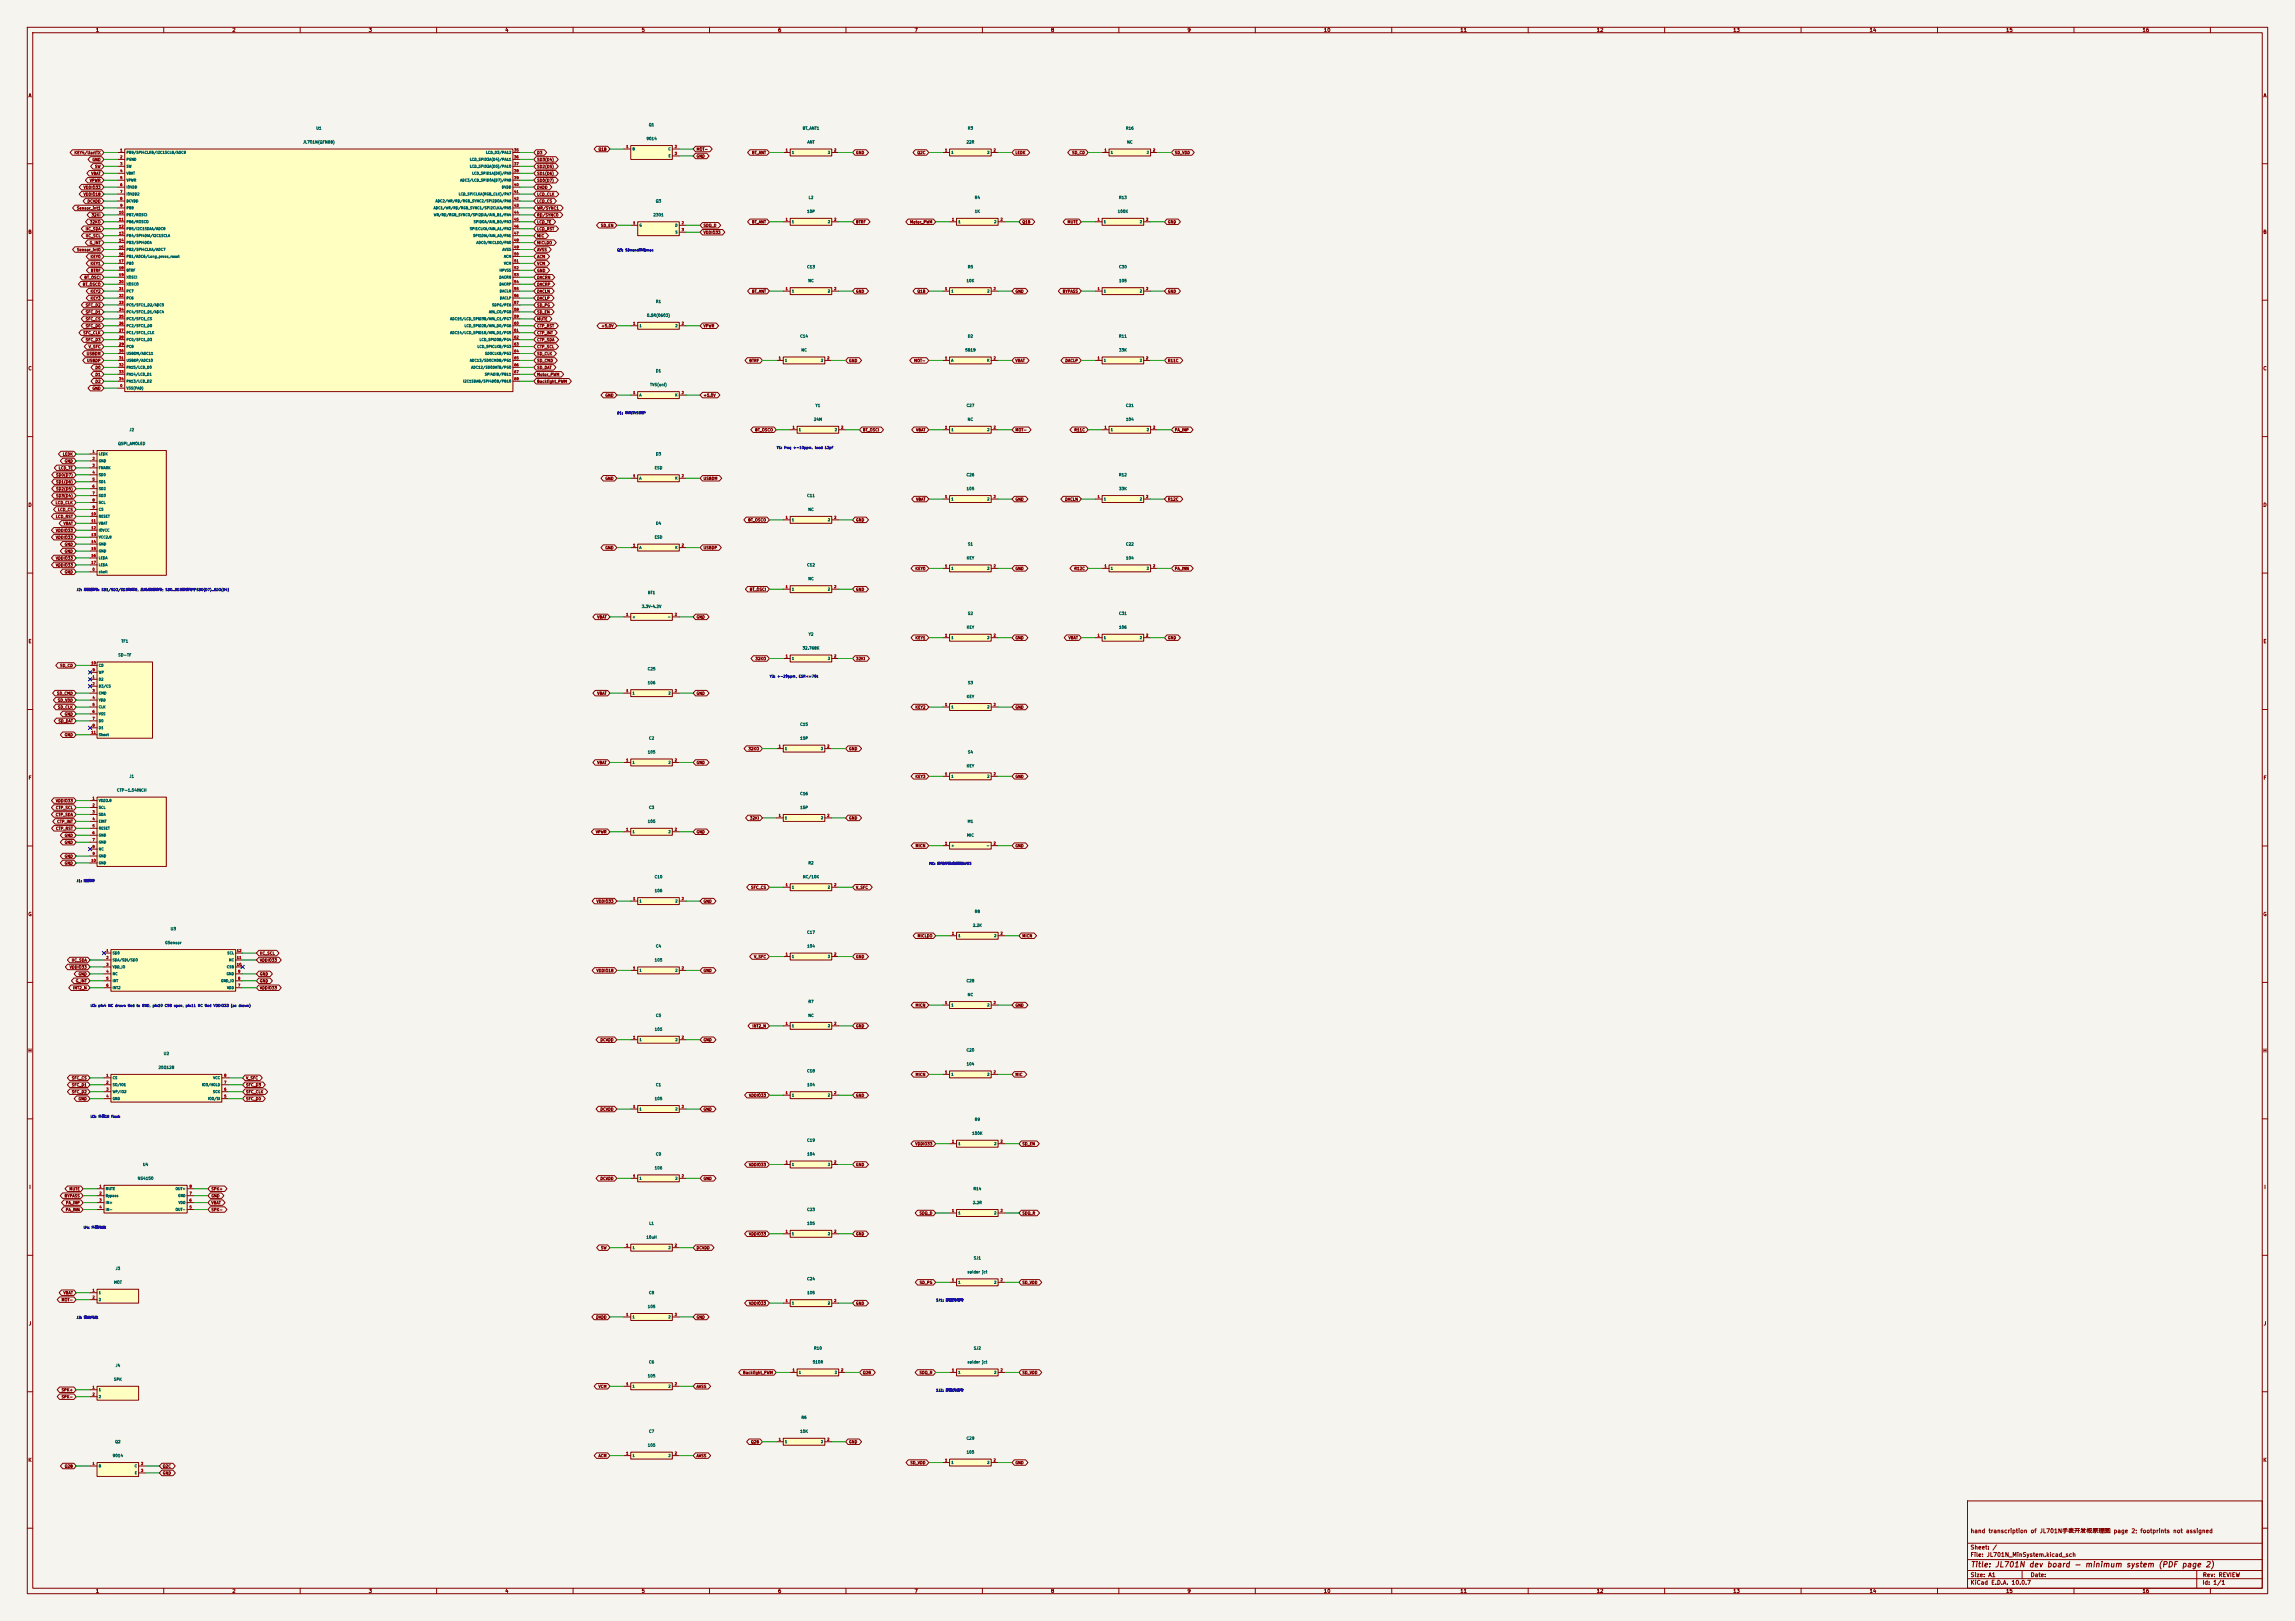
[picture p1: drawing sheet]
<svg xmlns="http://www.w3.org/2000/svg" width="841mm" height="594mm" viewBox="0 0 841 594" stroke-linecap="round" stroke-linejoin="round" font-family="sans-serif">
<defs><g id="words">
<text font-size="2" fill="#840000" x="722" y="574.8">Title: JL701N dev board - minimum system (PDF page 2)</text>
<g font-size="1.5" fill="#840000">
<text x="721.9" y="562.1">hand transcription of JL701N手表开发板原理图 page 2; footprints not assigned</text>
<text x="721.9" y="568.1">Sheet: /</text>
<text x="721.9" y="570.8">File: JL701N_MinSystem.kicad_sch</text>
<text x="721.9" y="581">KiCad E.D.A. 10.0.7</text>
<text x="721.9" y="578.2">Size: A1</text>
<text x="743.9" y="578.2">Date:</text>
<text x="806.9" y="581">Id: 1/1</text>
<text x="807" y="578.2">Rev: REVIEW</text>
</g>
<g font-size="1.3" fill="#840000">
<text x="35" y="12">1</text>
<text x="85" y="12">2</text>
<text x="135" y="12">3</text>
<text x="185" y="12">4</text>
<text x="235" y="12">5</text>
<text x="285" y="12">6</text>
<text x="335" y="12">7</text>
<text x="385" y="12">8</text>
<text x="435" y="12">9</text>
<text x="485" y="12">10</text>
<text x="535" y="12">11</text>
<text x="585" y="12">12</text>
<text x="635" y="12">13</text>
<text x="685" y="12">14</text>
<text x="735" y="12">15</text>
<text x="785" y="12">16</text>
<text x="10.3" y="36">A</text>
<text x="829.3" y="36">A</text>
<text x="10.2" y="86">B</text>
<text x="829.2" y="86">B</text>
<text x="10.2" y="136">C</text>
<text x="829.2" y="136">C</text>
<text x="10.2" y="186">D</text>
<text x="829.2" y="186">D</text>
<text x="10.3" y="236">E</text>
<text x="829.3" y="236">E</text>
<text x="10.3" y="286">F</text>
<text x="829.3" y="286">F</text>
<text x="10.2" y="336">G</text>
<text x="829.2" y="336">G</text>
<text x="10.2" y="386">H</text>
<text x="829.2" y="386">H</text>
<text x="10.6" y="436">I</text>
<text x="829.6" y="436">I</text>
<text x="10.4" y="486">J</text>
<text x="829.4" y="486">J</text>
<text x="10.2" y="536">K</text>
<text x="829.2" y="536">K</text>
<text x="35" y="584">1</text>
<text x="85" y="584">2</text>
<text x="135" y="584">3</text>
<text x="185" y="584">4</text>
<text x="235" y="584">5</text>
<text x="285" y="584">6</text>
<text x="335" y="584">7</text>
<text x="385" y="584">8</text>
<text x="435" y="584">9</text>
<text x="485" y="584">10</text>
<text x="535" y="584">11</text>
<text x="585" y="584">12</text>
<text x="635" y="584">13</text>
<text x="685" y="584">14</text>
<text x="735" y="584">15</text>
<text x="785" y="584">16</text>
</g>
<g font-size="1" fill="#006464">
<text x="115.7" y="47.7">U1</text>
<text x="237.7" y="46.5">Q1</text>
<text x="294" y="47.7">BT_ANT1</text>
<text x="354.5" y="47.7">R3</text>
<text x="412.5" y="47.7">R16</text>
<text x="110.9" y="52.8">JL701N(QFN68)</text>
<text x="236.8" y="51.6">9014</text>
<text x="295.7" y="52.8">ANT</text>
<text x="354" y="52.8">22R</text>
<text x="412.9" y="52.8">NC</text>
<text x="240.2" y="74.4">Q3</text>
<text x="296.2" y="73.1">L2</text>
<text x="357.1" y="73.1">R4</text>
<text x="409.9" y="73.1">R13</text>
<text x="239.3" y="79.5">2301</text>
<text x="295.6" y="78.2">10P</text>
<text x="357.1" y="78.2">1K</text>
<text x="409.5" y="78.2">100K</text>
<text x="295.6" y="98.5">C13</text>
<text x="354.5" y="98.5">R5</text>
<text x="409.9" y="98.5">C30</text>
<text x="296.1" y="103.6">NC</text>
<text x="354" y="103.6">10K</text>
<text x="410" y="103.6">105</text>
<text x="240.2" y="111.2">R1</text>
<text x="236.9" y="116.3">0.5R(0603)</text>
<text x="293.1" y="123.9">C14</text>
<text x="354.5" y="123.9">D2</text>
<text x="409.9" y="123.9">R11</text>
<text x="293.5" y="129">NC</text>
<text x="353.6" y="129">5819</text>
<text x="409.9" y="129">33K</text>
<text x="240.2" y="136.6">D1</text>
<text x="238.1" y="141.7">TVS(uni)</text>
<text x="298.7" y="149.3">Y1</text>
<text x="354" y="149.3">C27</text>
<text x="412.5" y="149.3">C21</text>
<text x="298.1" y="154.4">24M</text>
<text x="354.5" y="154.4">NC</text>
<text x="412.5" y="154.4">104</text>
<text x="47.3" y="158.2">J2</text>
<text x="43.2" y="163.3">QSPI_AMOLED</text>
<text x="240.2" y="167.1">D3</text>
<text x="239.8" y="172.2">ESD</text>
<text x="354" y="174.7">C26</text>
<text x="354.1" y="179.8">105</text>
<text x="409.9" y="174.7">R12</text>
<text x="409.9" y="179.8">33K</text>
<text x="295.6" y="182.4">C11</text>
<text x="296.1" y="187.4">NC</text>
<text x="239.8" y="197.6">ESD</text>
<text x="240.2" y="192.5">D4</text>
<text x="354.5" y="200.1">S1</text>
<text x="412.5" y="200.1">C22</text>
<text x="295.6" y="207.8">C12</text>
<text x="354.1" y="205.2">KEY</text>
<text x="412.5" y="205.2">104</text>
<text x="296.1" y="212.8">NC</text>
<text x="237.3" y="217.9">BT1</text>
<text x="235.1" y="223">3.3V~4.2V</text>
<text x="354.5" y="225.5">S2</text>
<text x="409.9" y="225.5">C31</text>
<text x="296.2" y="233.2">Y2</text>
<text x="354.1" y="230.6">KEY</text>
<text x="410" y="230.6">106</text>
<text x="44.3" y="235.7">TF1</text>
<text x="294" y="238.2">32.768K</text>
<text x="43.2" y="240.8">SD-TF</text>
<text x="237.2" y="245.9">C25</text>
<text x="237.2" y="250.9">106</text>
<text x="354.5" y="250.9">S3</text>
<text x="354.1" y="256">KEY</text>
<text x="293.1" y="266.2">C15</text>
<text x="237.7" y="271.3">C2</text>
<text x="293.1" y="271.3">15P</text>
<text x="237.2" y="276.3">105</text>
<text x="354.1" y="281.4">KEY</text>
<text x="354.5" y="276.3">S4</text>
<text x="47.3" y="285.2">J1</text>
<text x="42.7" y="290.3">CTP-1.54INCH</text>
<text x="293.1" y="291.6">C16</text>
<text x="237.7" y="296.7">C3</text>
<text x="293.1" y="296.7">15P</text>
<text x="237.2" y="301.7">105</text>
<text x="354.5" y="301.7">M1</text>
<text x="354.2" y="306.8">MIC</text>
<text x="296.1" y="317">R2</text>
<text x="239.7" y="322.1">C10</text>
<text x="294.1" y="322.1">NC/10K</text>
<text x="239.8" y="327.1">106</text>
<text x="357.1" y="334.8">R8</text>
<text x="62.4" y="341.1">U3</text>
<text x="356.3" y="339.8">2.2K</text>
<text x="60.4" y="346.2">GSensor</text>
<text x="240.2" y="347.5">C4</text>
<text x="295.6" y="342.4">C17</text>
<text x="295.7" y="347.5">104</text>
<text x="239.8" y="352.5">105</text>
<text x="354" y="360.2">C28</text>
<text x="354.5" y="365.2">NC</text>
<text x="296.1" y="367.8">R7</text>
<text x="239.8" y="377.9">105</text>
<text x="240.2" y="372.9">C5</text>
<text x="296.1" y="372.9">NC</text>
<text x="59.9" y="386.8">U2</text>
<text x="354" y="385.6">C20</text>
<text x="58" y="391.9">25Q128</text>
<text x="295.6" y="393.2">C18</text>
<text x="354.1" y="390.6">104</text>
<text x="240.2" y="398.3">C1</text>
<text x="295.7" y="398.3">104</text>
<text x="239.8" y="403.3">105</text>
<text x="357.1" y="411">R9</text>
<text x="295.6" y="418.6">C19</text>
<text x="356.1" y="416">100K</text>
<text x="240.2" y="423.7">C9</text>
<text x="295.7" y="423.7">104</text>
<text x="52.2" y="427.5">U4</text>
<text x="239.8" y="428.7">106</text>
<text x="50.3" y="432.6">NS4150</text>
<text x="356.6" y="436.4">R14</text>
<text x="295.6" y="444">C23</text>
<text x="356.3" y="441.4">2.2R</text>
<text x="237.8" y="449.1">L1</text>
<text x="295.7" y="449.1">105</text>
<text x="236.7" y="454.1">10uH</text>
<text x="356.7" y="461.8">SJ1</text>
<text x="42.2" y="465.6">J3</text>
<text x="354.4" y="466.8">solder jct</text>
<text x="41.6" y="470.7">MOT</text>
<text x="295.6" y="469.4">C24</text>
<text x="237.2" y="479.5">105</text>
<text x="237.7" y="474.5">C8</text>
<text x="295.7" y="474.5">105</text>
<text x="298.2" y="494.8">R10</text>
<text x="356.7" y="494.8">SJ2</text>
<text x="42.2" y="501.1">J4</text>
<text x="237.7" y="499.9">C6</text>
<text x="297.7" y="499.9">510R</text>
<text x="354.4" y="499.9">solder jct</text>
<text x="41.6" y="506.2">SPK</text>
<text x="237.2" y="504.9">105</text>
<text x="293.6" y="520.2">R6</text>
<text x="237.7" y="525.3">C7</text>
<text x="293.1" y="525.3">10K</text>
<text x="354" y="527.8">C29</text>
<text x="42.1" y="529.1">Q2</text>
<text x="237.2" y="530.3">105</text>
<text x="354.1" y="532.9">105</text>
<text x="41.2" y="534.2">9014</text>
</g>
<g font-size="1" fill="#840000">
<text x="27.2" y="56.7">KEY4/UartTX</text>
<text x="33.7" y="59.2">GND</text>
<text x="196.7" y="56.7">D3</text>
<text x="196.7" y="59.2">SD3(D4)</text>
<text x="219.2" y="55.4">Q1B</text>
<text x="255.1" y="58">GND</text>
<text x="255.1" y="55.4">MOT-</text>
<text x="275.4" y="56.7">BT_ANT</text>
<text x="313.5" y="56.7">GND</text>
<text x="336" y="56.7">Q2C</text>
<text x="372" y="56.7">LEDK</text>
<text x="392.7" y="56.7">SD_CD</text>
<text x="430.4" y="56.7">SD_VDD</text>
<text x="33.3" y="64.3">VBAT</text>
<text x="34.7" y="61.8">SW</text>
<text x="196.7" y="64.3">SD1(D6)</text>
<text x="196.7" y="61.8">SD2(D5)</text>
<text x="30.5" y="69.4">VDDIO33</text>
<text x="30.5" y="71.9">VDDIO18</text>
<text x="32.8" y="66.9">VPWR</text>
<text x="196.7" y="66.9">SD0(D7)</text>
<text x="196.7" y="69.4">DVDD</text>
<text x="196.7" y="71.9">LCD_CLK</text>
<text x="28.1" y="77">Sensor_int1</text>
<text x="31.9" y="74.5">DCVDD</text>
<text x="196.7" y="74.5">LCD_CS</text>
<text x="196.7" y="77">WR/SYNC1</text>
<text x="32.8" y="82.1">32KO</text>
<text x="33.4" y="79.6">32KI</text>
<text x="196.7" y="79.6">RD/SYNC0</text>
<text x="196.7" y="82.1">LCD_TE</text>
<text x="220.1" y="83.4">SD_EN</text>
<text x="257.7" y="83.4">SDQ_D</text>
<text x="275.4" y="82.1">BT_ANT</text>
<text x="313.5" y="82.1">BTRF</text>
<text x="333.4" y="82.1">Motor_PWM</text>
<text x="374.5" y="82.1">Q1B</text>
<text x="391.1" y="82.1">MUTE</text>
<text x="427.8" y="82.1">GND</text>
<text x="31.3" y="84.6">IIC_SDA</text>
<text x="31.3" y="87.2">IIC_SCL</text>
<text x="32.7" y="89.7">G_INT</text>
<text x="196.7" y="84.6">LCD_RST</text>
<text x="196.7" y="87.2">MIC</text>
<text x="196.7" y="89.7">MICLDO</text>
<text x="257.7" y="85.9">VDDIO33</text>
<text x="28.1" y="92.3">Sensor_int0</text>
<text x="33.1" y="94.8">KEY0</text>
<text x="196.7" y="92.3">AVSS</text>
<text x="196.7" y="94.8">ACM</text>
<text x="33.1" y="97.3">KEY1</text>
<text x="33.2" y="99.9">BTRF</text>
<text x="196.7" y="97.3">VCM</text>
<text x="196.7" y="99.9">GND</text>
<text x="30.2" y="105">BT_OSCO</text>
<text x="30.8" y="102.4">BT_OSCI</text>
<text x="33.1" y="107.5">KEY2</text>
<text x="196.7" y="102.4">DACRN</text>
<text x="196.7" y="105">DACRP</text>
<text x="196.7" y="107.5">DACLN</text>
<text x="275.4" y="107.5">BT_ANT</text>
<text x="313.5" y="107.5">GND</text>
<text x="336" y="107.5">Q1B</text>
<text x="372" y="107.5">GND</text>
<text x="389.3" y="107.5">BYPASS</text>
<text x="427.8" y="107.5">GND</text>
<text x="31.3" y="112.6">SFC_D2</text>
<text x="33.1" y="110">KEY3</text>
<text x="196.7" y="110">DACLP</text>
<text x="196.7" y="112.6">SD_PG</text>
<text x="31.3" y="115.1">SFC_D1</text>
<text x="31.3" y="117.7">SFC_CS</text>
<text x="196.7" y="115.1">SD_EN</text>
<text x="196.7" y="117.7">MUTE</text>
<text x="30.4" y="122.7">SFC_CLK</text>
<text x="31.3" y="120.2">SFC_D0</text>
<text x="31.3" y="125.3">SFC_D3</text>
<text x="196.7" y="120.2">CTP_RST</text>
<text x="196.7" y="122.7">CTP_INT</text>
<text x="196.7" y="125.3">CTP_SDA</text>
<text x="220.3" y="120.2">+5.0V</text>
<text x="257.7" y="120.2">VPWR</text>
<text x="31.6" y="130.4">USBDM</text>
<text x="32.3" y="127.8">V_SFC</text>
<text x="196.7" y="127.8">CTP_SCL</text>
<text x="196.7" y="130.4">SD_CLK</text>
<text x="31.8" y="132.9">USBDP</text>
<text x="34.8" y="135.4">D0</text>
<text x="34.8" y="138">D1</text>
<text x="196.7" y="138">Motor_PWM</text>
<text x="196.7" y="132.9">SD_CMD</text>
<text x="196.7" y="135.4">SD_DAT</text>
<text x="274.5" y="132.9">BTRF</text>
<text x="311" y="132.9">GND</text>
<text x="334.8" y="132.9">MOT-</text>
<text x="372" y="132.9">VBAT</text>
<text x="390.2" y="132.9">DACLP</text>
<text x="427.8" y="132.9">R11C</text>
<text x="33.7" y="143.1">GND</text>
<text x="34.8" y="140.5">D2</text>
<text x="196.7" y="140.5">Backlight_PWM</text>
<text x="221.7" y="145.6">GND</text>
<text x="257.7" y="145.6">+5.0V</text>
<text x="276.6" y="158.3">BT_OSCO</text>
<text x="316.1" y="158.3">BT_OSCI</text>
<text x="335.6" y="158.3">VBAT</text>
<text x="372" y="158.3">MOT-</text>
<text x="393.5" y="158.3">R11C</text>
<text x="430.4" y="158.3">PA_INP</text>
<text x="22.9" y="167.2">LEDK</text>
<text x="21.4" y="172.3">LCD_TE</text>
<text x="23.6" y="169.7">GND</text>
<text x="20.4" y="174.8">SD0(D7)</text>
<text x="20.4" y="177.4">SD1(D6)</text>
<text x="20.4" y="179.9">SD2(D5)</text>
<text x="221.7" y="176.1">GND</text>
<text x="257.7" y="176.1">USBDM</text>
<text x="20.2" y="185">LCD_CLK</text>
<text x="20.4" y="182.4">SD3(D4)</text>
<text x="335.6" y="183.7">VBAT</text>
<text x="372" y="183.7">GND</text>
<text x="390.2" y="183.7">DACLN</text>
<text x="427.8" y="183.7">R12C</text>
<text x="20.3" y="190.1">LCD_RST</text>
<text x="21.1" y="187.5">LCD_CS</text>
<text x="274" y="191.3">BT_OSCO</text>
<text x="313.5" y="191.3">GND</text>
<text x="20.3" y="195.1">VDDIO33</text>
<text x="20.3" y="197.7">VDDIO33</text>
<text x="23.1" y="192.6">VBAT</text>
<text x="23.6" y="202.8">GND</text>
<text x="23.6" y="200.2">GND</text>
<text x="221.7" y="201.5">GND</text>
<text x="257.7" y="201.5">USBDP</text>
<text x="20.3" y="205.3">VDDIO33</text>
<text x="20.3" y="207.8">VDDIO33</text>
<text x="335.3" y="209.1">KEY0</text>
<text x="372" y="209.1">GND</text>
<text x="393.5" y="209.1">R12C</text>
<text x="430.4" y="209.1">PA_INN</text>
<text x="23.6" y="210.4">GND</text>
<text x="274.6" y="216.7">BT_OSCI</text>
<text x="313.5" y="216.7">GND</text>
<text x="218.7" y="226.9">VBAT</text>
<text x="255.1" y="226.9">GND</text>
<text x="335.3" y="234.5">KEY1</text>
<text x="372" y="234.5">GND</text>
<text x="391.4" y="234.5">VBAT</text>
<text x="427.8" y="234.5">GND</text>
<text x="21.9" y="244.7">SD_CD</text>
<text x="276.7" y="242.1">32KO</text>
<text x="313.5" y="242.1">32KI</text>
<text x="20.8" y="254.8">SD_CMD</text>
<text x="21" y="257.4">SD_VDD</text>
<text x="218.7" y="254.8">VBAT</text>
<text x="255.1" y="254.8">GND</text>
<text x="21.1" y="259.9">SD_CLK</text>
<text x="23.6" y="262.4">GND</text>
<text x="335.3" y="259.9">KEY2</text>
<text x="372" y="259.9">GND</text>
<text x="21.3" y="265">SD_DAT</text>
<text x="23.6" y="270.1">GND</text>
<text x="274.1" y="275.1">32KO</text>
<text x="311" y="275.1">GND</text>
<text x="218.7" y="280.2">VBAT</text>
<text x="255.1" y="280.2">GND</text>
<text x="335.3" y="285.3">KEY3</text>
<text x="372" y="285.3">GND</text>
<text x="20.3" y="299.3">CTP_SDA</text>
<text x="20.3" y="294.2">VDDIO33</text>
<text x="20.3" y="296.7">CTP_SCL</text>
<text x="20.4" y="304.4">CTP_RST</text>
<text x="20.8" y="301.8">CTP_INT</text>
<text x="218.2" y="305.6">VPWR</text>
<text x="255.1" y="305.6">GND</text>
<text x="274.7" y="300.5">32KI</text>
<text x="311" y="300.5">GND</text>
<text x="23.6" y="306.9">GND</text>
<text x="23.6" y="309.4">GND</text>
<text x="335.4" y="310.7">MICN</text>
<text x="372" y="310.7">GND</text>
<text x="23.6" y="314.5">GND</text>
<text x="23.6" y="317.1">GND</text>
<text x="275.1" y="325.9">SFC_CS</text>
<text x="313.5" y="325.9">V_SFC</text>
<text x="218.4" y="331">VDDIO33</text>
<text x="257.7" y="331">GND</text>
<text x="336.1" y="343.7">MICLDO</text>
<text x="374.5" y="343.7">MICN</text>
<text x="26.2" y="352.6">IIC_SDA</text>
<text x="95.1" y="350.1">IIC_SCL</text>
<text x="95.1" y="352.6">VDDIO33</text>
<text x="276.2" y="351.3">V_SFC</text>
<text x="313.5" y="351.3">GND</text>
<text x="25.4" y="355.2">VDDIO33</text>
<text x="28.6" y="357.7">GND</text>
<text x="95.1" y="357.7">GND</text>
<text x="218.4" y="356.4">VDDIO18</text>
<text x="257.7" y="356.4">GND</text>
<text x="26.6" y="362.8">INT2_N</text>
<text x="27.6" y="360.2">G_INT</text>
<text x="95.1" y="360.2">GND</text>
<text x="95.1" y="362.8">VDDIO33</text>
<text x="335.4" y="369.1">MICN</text>
<text x="372" y="369.1">GND</text>
<text x="275.6" y="376.7">INT2_N</text>
<text x="313.5" y="376.7">GND</text>
<text x="219.9" y="381.8">DCVDD</text>
<text x="257.7" y="381.8">GND</text>
<text x="26.2" y="395.8">SFC_CS</text>
<text x="90" y="395.8">V_SFC</text>
<text x="335.4" y="394.5">MICN</text>
<text x="372" y="394.5">MIC</text>
<text x="26.2" y="398.3">SFC_D1</text>
<text x="26.2" y="400.9">SFC_D2</text>
<text x="90" y="400.9">SFC_CLK</text>
<text x="90" y="398.3">SFC_D3</text>
<text x="28.6" y="403.4">GND</text>
<text x="90" y="403.4">SFC_D0</text>
<text x="219.9" y="407.2">DCVDD</text>
<text x="257.7" y="407.2">GND</text>
<text x="274.3" y="402.1">VDDIO33</text>
<text x="313.5" y="402.1">GND</text>
<text x="335.3" y="419.9">VDDIO33</text>
<text x="374.5" y="419.9">SD_EN</text>
<text x="274.3" y="427.5">VDDIO33</text>
<text x="313.5" y="427.5">GND</text>
<text x="25.3" y="436.4">MUTE</text>
<text x="77.3" y="436.4">SPK+</text>
<text x="219.9" y="432.6">DCVDD</text>
<text x="257.7" y="432.6">GND</text>
<text x="23.5" y="439">BYPASS</text>
<text x="24" y="441.5">PA_INP</text>
<text x="77.3" y="439">GND</text>
<text x="77.3" y="441.5">VBAT</text>
<text x="24" y="444.1">PA_INN</text>
<text x="77.3" y="444.1">SPK-</text>
<text x="336.8" y="445.3">SDQ_D</text>
<text x="374.5" y="445.3">SDQ_R</text>
<text x="274.3" y="452.9">VDDIO33</text>
<text x="313.5" y="452.9">GND</text>
<text x="220.1" y="458">SW</text>
<text x="255.1" y="458">DCVDD</text>
<text x="336.9" y="470.7">SD_PG</text>
<text x="374.5" y="470.7">SD_VDD</text>
<text x="22.4" y="477.1">MOT-</text>
<text x="23.1" y="474.5">VBAT</text>
<text x="274.3" y="478.3">VDDIO33</text>
<text x="313.5" y="478.3">GND</text>
<text x="218.3" y="483.4">DVDD</text>
<text x="255.1" y="483.4">GND</text>
<text x="272.2" y="503.7">Backlight_PWM</text>
<text x="316.1" y="503.7">Q2B</text>
<text x="336.8" y="503.7">SDQ_R</text>
<text x="374.5" y="503.7">SD_VDD</text>
<text x="219.2" y="508.8">VCM</text>
<text x="255.1" y="508.8">AVSS</text>
<text x="22.4" y="510.1">SPK+</text>
<text x="22.4" y="512.6">SPK-</text>
<text x="275.1" y="529.1">Q2B</text>
<text x="311" y="529.1">GND</text>
<text x="23.6" y="538">Q2B</text>
<text x="59.5" y="538">Q2C</text>
<text x="219.2" y="534.2">ACM</text>
<text x="255.1" y="534.2">AVSS</text>
<text x="333.5" y="536.8">SD_VDD</text>
<text x="372" y="536.8">GND</text>
<text x="59.5" y="540.6">GND</text>
</g>
<g font-size=".9" fill="#a90000">
<text x="43.9" y="55.7">1</text>
<text x="43.9" y="58.2">2</text>
<text x="188.3" y="55.7">35</text>
<text x="188.3" y="58.2">36</text>
<text x="229.4" y="54.4">1</text>
<text x="247.1" y="54.4">2</text>
<text x="247.1" y="56.9">3</text>
<text x="287.8" y="55.7">1</text>
<text x="305.6" y="55.7">2</text>
<text x="346.2" y="55.7">1</text>
<text x="364" y="55.7">2</text>
<text x="404.6" y="55.7">1</text>
<text x="422.4" y="55.7">2</text>
<text x="43.9" y="60.8">3</text>
<text x="43.9" y="63.3">4</text>
<text x="43.9" y="65.8">5</text>
<text x="188.3" y="60.8">37</text>
<text x="188.3" y="63.3">38</text>
<text x="188.3" y="65.8">39</text>
<text x="43.9" y="68.4">6</text>
<text x="43.9" y="70.9">7</text>
<text x="188.3" y="68.4">40</text>
<text x="188.3" y="70.9">41</text>
<text x="43.9" y="73.5">8</text>
<text x="43.9" y="76">9</text>
<text x="188.3" y="73.5">42</text>
<text x="188.3" y="76">43</text>
<text x="43.5" y="78.5">10</text>
<text x="43.5" y="81.1">11</text>
<text x="43.5" y="83.6">12</text>
<text x="188.3" y="78.5">44</text>
<text x="188.3" y="81.1">45</text>
<text x="188.3" y="83.6">46</text>
<text x="231.9" y="82.3">1</text>
<text x="249.7" y="82.3">2</text>
<text x="287.8" y="81.1">1</text>
<text x="305.6" y="81.1">2</text>
<text x="348.7" y="81.1">1</text>
<text x="366.5" y="81.1">2</text>
<text x="402.1" y="81.1">1</text>
<text x="419.9" y="81.1">2</text>
<text x="43.5" y="86.2">13</text>
<text x="43.5" y="88.7">14</text>
<text x="188.3" y="86.2">47</text>
<text x="188.3" y="88.7">48</text>
<text x="249.7" y="84.9">3</text>
<text x="43.5" y="91.2">15</text>
<text x="43.5" y="93.8">16</text>
<text x="188.3" y="91.2">49</text>
<text x="188.3" y="93.8">50</text>
<text x="43.5" y="96.3">17</text>
<text x="43.5" y="98.9">18</text>
<text x="43.5" y="101.4">19</text>
<text x="188.3" y="96.3">51</text>
<text x="188.3" y="98.9">52</text>
<text x="188.3" y="101.4">53</text>
<text x="43.5" y="103.9">20</text>
<text x="43.5" y="106.5">21</text>
<text x="188.3" y="103.9">54</text>
<text x="188.3" y="106.5">55</text>
<text x="287.8" y="106.5">1</text>
<text x="305.6" y="106.5">2</text>
<text x="346.2" y="106.5">1</text>
<text x="364" y="106.5">2</text>
<text x="402.1" y="106.5">1</text>
<text x="419.9" y="106.5">2</text>
<text x="43.5" y="109">22</text>
<text x="43.5" y="111.6">23</text>
<text x="188.3" y="109">56</text>
<text x="188.3" y="111.6">57</text>
<text x="43.5" y="114.1">24</text>
<text x="43.5" y="116.6">25</text>
<text x="43.5" y="119.2">26</text>
<text x="188.3" y="114.1">58</text>
<text x="188.3" y="116.6">59</text>
<text x="188.3" y="119.2">60</text>
<text x="231.9" y="119.2">1</text>
<text x="249.7" y="119.2">2</text>
<text x="43.5" y="121.7">27</text>
<text x="43.5" y="124.3">28</text>
<text x="188.3" y="121.7">61</text>
<text x="188.3" y="124.3">62</text>
<text x="43.5" y="126.8">29</text>
<text x="43.5" y="129.3">30</text>
<text x="43.5" y="131.9">31</text>
<text x="188.3" y="126.8">63</text>
<text x="188.3" y="129.3">64</text>
<text x="188.3" y="131.9">65</text>
<text x="285.2" y="131.9">1</text>
<text x="303" y="131.9">2</text>
<text x="346.2" y="131.9">1</text>
<text x="364" y="131.9">2</text>
<text x="402.1" y="131.9">1</text>
<text x="419.9" y="131.9">2</text>
<text x="43.5" y="134.4">32</text>
<text x="43.5" y="137">33</text>
<text x="188.3" y="134.4">66</text>
<text x="188.3" y="137">67</text>
<text x="43.5" y="139.5">34</text>
<text x="43.9" y="142">0</text>
<text x="188.3" y="139.5">68</text>
<text x="231.9" y="144.6">1</text>
<text x="249.7" y="144.6">2</text>
<text x="290.3" y="157.3">1</text>
<text x="308.1" y="157.3">2</text>
<text x="346.2" y="157.3">1</text>
<text x="364" y="157.3">2</text>
<text x="404.6" y="157.3">1</text>
<text x="422.4" y="157.3">2</text>
<text x="33.8" y="166.2">1</text>
<text x="33.8" y="168.7">2</text>
<text x="33.8" y="171.2">3</text>
<text x="33.8" y="173.8">4</text>
<text x="33.8" y="176.3">5</text>
<text x="33.8" y="178.9">6</text>
<text x="231.9" y="175.1">1</text>
<text x="249.7" y="175.1">2</text>
<text x="33.8" y="181.4">7</text>
<text x="33.8" y="183.9">8</text>
<text x="346.2" y="182.7">1</text>
<text x="364" y="182.7">2</text>
<text x="402.1" y="182.7">1</text>
<text x="419.9" y="182.7">2</text>
<text x="33.3" y="189">10</text>
<text x="33.3" y="191.6">11</text>
<text x="33.8" y="186.5">9</text>
<text x="287.8" y="190.3">1</text>
<text x="305.6" y="190.3">2</text>
<text x="33.3" y="194.1">12</text>
<text x="33.3" y="196.6">13</text>
<text x="33.3" y="199.2">14</text>
<text x="33.3" y="201.7">15</text>
<text x="231.9" y="200.5">1</text>
<text x="249.7" y="200.5">2</text>
<text x="33.3" y="204.3">16</text>
<text x="33.3" y="206.8">17</text>
<text x="33.8" y="209.3">0</text>
<text x="346.2" y="208.1">1</text>
<text x="364" y="208.1">2</text>
<text x="404.6" y="208.1">1</text>
<text x="422.4" y="208.1">2</text>
<text x="287.8" y="215.7">1</text>
<text x="305.6" y="215.7">2</text>
<text x="229.4" y="225.9">1</text>
<text x="247.1" y="225.9">2</text>
<text x="346.2" y="233.5">1</text>
<text x="364" y="233.5">2</text>
<text x="402.1" y="233.5">1</text>
<text x="419.9" y="233.5">2</text>
<text x="33.3" y="243.6">10</text>
<text x="287.8" y="241.1">1</text>
<text x="305.6" y="241.1">2</text>
<text x="33.8" y="248.7">1</text>
<text x="33.8" y="251.3">2</text>
<text x="33.8" y="246.2">9</text>
<text x="33.8" y="253.8">3</text>
<text x="33.8" y="256.3">4</text>
<text x="229.4" y="253.8">1</text>
<text x="247.1" y="253.8">2</text>
<text x="33.8" y="258.9">5</text>
<text x="33.8" y="261.4">6</text>
<text x="33.8" y="264">7</text>
<text x="346.2" y="258.9">1</text>
<text x="364" y="258.9">2</text>
<text x="33.3" y="269">11</text>
<text x="33.8" y="266.5">8</text>
<text x="285.2" y="274.1">1</text>
<text x="303" y="274.1">2</text>
<text x="229.4" y="279.2">1</text>
<text x="247.1" y="279.2">2</text>
<text x="346.2" y="284.3">1</text>
<text x="364" y="284.3">2</text>
<text x="33.8" y="293.2">1</text>
<text x="33.8" y="295.7">2</text>
<text x="33.8" y="298.2">3</text>
<text x="285.2" y="299.5">1</text>
<text x="303" y="299.5">2</text>
<text x="33.8" y="300.8">4</text>
<text x="33.8" y="303.3">5</text>
<text x="33.8" y="305.9">6</text>
<text x="229.4" y="304.6">1</text>
<text x="247.1" y="304.6">2</text>
<text x="33.8" y="308.4">7</text>
<text x="33.8" y="310.9">8</text>
<text x="346.2" y="309.7">1</text>
<text x="364" y="309.7">2</text>
<text x="33.3" y="316">10</text>
<text x="33.8" y="313.5">9</text>
<text x="231.9" y="330">1</text>
<text x="249.7" y="330">2</text>
<text x="287.8" y="324.9">1</text>
<text x="305.6" y="324.9">2</text>
<text x="348.7" y="342.7">1</text>
<text x="366.5" y="342.7">2</text>
<text x="38.9" y="349">1</text>
<text x="38.9" y="351.6">2</text>
<text x="86.7" y="351.6">11</text>
<text x="86.7" y="349">12</text>
<text x="287.8" y="350.3">1</text>
<text x="305.6" y="350.3">2</text>
<text x="38.9" y="354.1">3</text>
<text x="38.9" y="356.7">4</text>
<text x="38.9" y="359.2">5</text>
<text x="86.7" y="354.1">10</text>
<text x="87.1" y="359.2">8</text>
<text x="87.1" y="356.7">9</text>
<text x="231.9" y="355.4">1</text>
<text x="249.7" y="355.4">2</text>
<text x="38.9" y="361.7">6</text>
<text x="87.1" y="361.7">7</text>
<text x="346.2" y="368.1">1</text>
<text x="364" y="368.1">2</text>
<text x="287.8" y="375.7">1</text>
<text x="305.6" y="375.7">2</text>
<text x="231.9" y="380.8">1</text>
<text x="249.7" y="380.8">2</text>
<text x="38.9" y="394.8">1</text>
<text x="82" y="394.8">8</text>
<text x="346.2" y="393.5">1</text>
<text x="364" y="393.5">2</text>
<text x="38.9" y="397.3">2</text>
<text x="38.9" y="399.8">3</text>
<text x="82" y="399.8">6</text>
<text x="82" y="397.3">7</text>
<text x="287.8" y="401.1">1</text>
<text x="305.6" y="401.1">2</text>
<text x="38.9" y="402.4">4</text>
<text x="82" y="402.4">5</text>
<text x="231.9" y="406.2">1</text>
<text x="249.7" y="406.2">2</text>
<text x="348.7" y="418.9">1</text>
<text x="366.5" y="418.9">2</text>
<text x="231.9" y="431.6">1</text>
<text x="249.7" y="431.6">2</text>
<text x="287.8" y="426.5">1</text>
<text x="305.6" y="426.5">2</text>
<text x="36.3" y="435.4">1</text>
<text x="36.3" y="437.9">2</text>
<text x="69.3" y="437.9">7</text>
<text x="69.3" y="435.4">8</text>
<text x="36.3" y="440.5">3</text>
<text x="36.3" y="443">4</text>
<text x="69.3" y="443">5</text>
<text x="69.3" y="440.5">6</text>
<text x="348.7" y="444.3">1</text>
<text x="366.5" y="444.3">2</text>
<text x="287.8" y="451.9">1</text>
<text x="305.6" y="451.9">2</text>
<text x="229.4" y="457">1</text>
<text x="247.1" y="457">2</text>
<text x="33.8" y="473.5">1</text>
<text x="348.7" y="469.7">1</text>
<text x="366.5" y="469.7">2</text>
<text x="33.8" y="476">2</text>
<text x="287.8" y="477.3">1</text>
<text x="305.6" y="477.3">2</text>
<text x="229.4" y="482.4">1</text>
<text x="247.1" y="482.4">2</text>
<text x="290.3" y="502.7">1</text>
<text x="308.1" y="502.7">2</text>
<text x="348.7" y="502.7">1</text>
<text x="366.5" y="502.7">2</text>
<text x="33.8" y="509.1">1</text>
<text x="229.4" y="507.8">1</text>
<text x="247.1" y="507.8">2</text>
<text x="33.8" y="511.6">2</text>
<text x="229.4" y="533.2">1</text>
<text x="247.1" y="533.2">2</text>
<text x="285.2" y="528.1">1</text>
<text x="303" y="528.1">2</text>
<text x="33.8" y="537">1</text>
<text x="51.6" y="537">2</text>
<text x="51.6" y="539.5">3</text>
<text x="346.2" y="535.7">1</text>
<text x="364" y="535.7">2</text>
</g>
<g font-size=".9" fill="#006464">
<text x="46.2" y="56.6">PB9/SPI4CLKB/I2C1SCLB/ADC9</text>
<text x="46.2" y="59.1">PGND</text>
<text x="172" y="59.1">LCD_SPID3A(D4)/PA11</text>
<text x="178" y="56.6">LCD_D3/PA12</text>
<text x="231.7" y="55.3">B</text>
<text x="244.8" y="55.3">C</text>
<text x="244.9" y="57.8">E</text>
<text x="290.1" y="56.6">1</text>
<text x="303.2" y="56.6">2</text>
<text x="348.5" y="56.6">1</text>
<text x="361.7" y="56.6">2</text>
<text x="406.9" y="56.6">1</text>
<text x="420.1" y="56.6">2</text>
<text x="46.2" y="61.6">SW</text>
<text x="46.2" y="64.2">VBAT</text>
<text x="172" y="61.6">LCD_SPID2A(D5)/PA10</text>
<text x="172.9" y="64.2">LCD_SPID1A(D6)/PA9</text>
<text x="46.2" y="66.7">VPWR</text>
<text x="46.2" y="69.3">IOVDD</text>
<text x="46.2" y="71.8">IOVDD2</text>
<text x="168" y="71.8">LCD_SPICLKA(RGB_CLK)/PA7</text>
<text x="168.5" y="66.7">ADC3/LCD_SPID0A(D7)/PA8</text>
<text x="183.8" y="69.3">DVDD</text>
<text x="46.2" y="74.3">DCVDD</text>
<text x="46.2" y="76.9">PB8</text>
<text x="158.8" y="76.9">ADC1/WR/RD/RGB_SYNC1/SPI2CLKA/PA5</text>
<text x="159.5" y="74.3">ADC2/WR/RD/RGB_SYNC2/SPI2DOA/PA6</text>
<text x="46.2" y="79.4">PB7/ROSCI</text>
<text x="46.2" y="82">PB6/ROSCO</text>
<text x="158.8" y="79.4">WR/RD/RGB_SYNC0/SPI2DIA/AIN_B1/PA4</text>
<text x="173.5" y="82">SPIDOA/AIN_B0/PA3</text>
<text x="234.2" y="83.2">G</text>
<text x="247.3" y="83.2">D</text>
<text x="290.1" y="82">1</text>
<text x="303.2" y="82">2</text>
<text x="351" y="82">1</text>
<text x="364.2" y="82">2</text>
<text x="404.4" y="82">1</text>
<text x="417.5" y="82">2</text>
<text x="46.2" y="84.5">PB5/I2C1SDAA/ADC8</text>
<text x="46.2" y="87">PB4/SPI4DIA/I2C1SCLA</text>
<text x="46.2" y="89.6">PB3/SPI4DOA</text>
<text x="172" y="84.5">SPI1CLKA/AIN_A1/PA2</text>
<text x="173.2" y="87">SPI1DIA/AIN_A0/PA1</text>
<text x="174.5" y="89.6">ADC0/MICLDO/PA0</text>
<text x="247.4" y="85.8">S</text>
<text x="46.2" y="92.1">PB2/SPI4CLKA/ADC7</text>
<text x="46.2" y="94.7">PB1/ADC6/Long_press_reset</text>
<text x="184" y="92.1">AVSS</text>
<text x="184.6" y="94.7">ACM</text>
<text x="46.2" y="97.2">PB0</text>
<text x="46.2" y="99.7">BTRF</text>
<text x="182.9" y="99.7">HPVSS</text>
<text x="184.6" y="97.2">VCM</text>
<text x="46.2" y="102.3">XOSCI</text>
<text x="46.2" y="104.8">XOSCO</text>
<text x="46.2" y="107.4">PC7</text>
<text x="182.8" y="102.3">DACRN</text>
<text x="182.9" y="104.8">DACRP</text>
<text x="183" y="107.4">DACLN</text>
<text x="290.1" y="107.4">1</text>
<text x="303.2" y="107.4">2</text>
<text x="348.5" y="107.4">1</text>
<text x="361.7" y="107.4">2</text>
<text x="404.4" y="107.4">1</text>
<text x="417.5" y="107.4">2</text>
<text x="46.2" y="109.9">PC6</text>
<text x="46.2" y="112.4">PC5/SFC1_D2/ADC5</text>
<text x="180.2" y="112.4">SDPG/PE6</text>
<text x="183.1" y="109.9">DACLP</text>
<text x="46.2" y="115">PC4/SFC1_D1/ADC4</text>
<text x="46.2" y="117.5">PC3/SFC1_CS</text>
<text x="164.8" y="117.5">ADC15/LCD_SPID3B/AIN_C1/PG7</text>
<text x="179.1" y="115">AIN_C0/PG8</text>
<text x="46.2" y="120.1">PC2/SFC1_D0</text>
<text x="46.2" y="122.6">PC1/SFC1_CLK</text>
<text x="46.2" y="125.1">PC0/SFC1_D3</text>
<text x="164.8" y="122.6">ADC14/LCD_SPID1B/AIN_D1/PG5</text>
<text x="170.1" y="120.1">LCD_SPID2B/AIN_D0/PG6</text>
<text x="175.6" y="125.1">LCD_SPID0B/PG4</text>
<text x="234.2" y="120.1">1</text>
<text x="247.4" y="120.1">2</text>
<text x="46.2" y="127.7">PC8</text>
<text x="46.2" y="130.2">USBDM/ADC11</text>
<text x="174.8" y="127.7">LCD_SPICLKB/PG3</text>
<text x="177.6" y="130.2">SD0CLKB/PG2</text>
<text x="46.2" y="132.8">USBDP/ADC10</text>
<text x="46.2" y="135.3">PA15/LCD_D0</text>
<text x="46.2" y="137.8">PA14/LCD_D1</text>
<text x="172.1" y="132.8">ADC13/SD0CMDB/PG1</text>
<text x="172.6" y="135.3">ADC12/SD0DATB/PG0</text>
<text x="177.5" y="137.8">SPI4DIB/PB11</text>
<text x="287.5" y="132.8">1</text>
<text x="300.7" y="132.8">2</text>
<text x="348.5" y="132.8">A</text>
<text x="361.6" y="132.8">K</text>
<text x="404.4" y="132.8">1</text>
<text x="417.5" y="132.8">2</text>
<text x="46.2" y="142.9">VSS(PAD)</text>
<text x="46.2" y="140.4">PA13/LCD_D2</text>
<text x="169.6" y="140.4">I2C1SDAB/SPI4DOB/PB10</text>
<text x="234.2" y="145.5">A</text>
<text x="247.3" y="145.5">K</text>
<text x="292.6" y="158.2">1</text>
<text x="305.8" y="158.2">2</text>
<text x="348.5" y="158.2">1</text>
<text x="361.7" y="158.2">2</text>
<text x="406.9" y="158.2">1</text>
<text x="420.1" y="158.2">2</text>
<text x="36.1" y="167">LEDK</text>
<text x="36.1" y="169.6">GND</text>
<text x="36.1" y="172.1">FMARK</text>
<text x="36.1" y="174.7">SD0</text>
<text x="36.1" y="177.2">SD1</text>
<text x="36.1" y="179.7">SD2</text>
<text x="234.2" y="175.9">A</text>
<text x="247.3" y="175.9">K</text>
<text x="36.1" y="182.3">SD3</text>
<text x="36.1" y="184.8">SCL</text>
<text x="348.5" y="183.6">1</text>
<text x="361.7" y="183.6">2</text>
<text x="404.4" y="183.6">1</text>
<text x="417.5" y="183.6">2</text>
<text x="36.1" y="187.4">CS</text>
<text x="36.1" y="189.9">RESET</text>
<text x="290.1" y="191.2">1</text>
<text x="303.2" y="191.2">2</text>
<text x="36.1" y="192.4">VBAT</text>
<text x="36.1" y="195">IOVCC</text>
<text x="36.1" y="197.5">VCC2.8</text>
<text x="36.1" y="200.1">GND</text>
<text x="36.1" y="202.6">GND</text>
<text x="234.2" y="201.3">A</text>
<text x="247.3" y="201.3">K</text>
<text x="36.1" y="205.1">LEDA</text>
<text x="36.1" y="207.7">LEDA</text>
<text x="348.5" y="209">1</text>
<text x="361.7" y="209">2</text>
<text x="406.9" y="209">1</text>
<text x="420.1" y="209">2</text>
<text x="36.1" y="210.2">shell</text>
<text x="290.1" y="216.6">1</text>
<text x="303.2" y="216.6">2</text>
<text x="231.7" y="226.7">+</text>
<text x="244.6" y="226.7">-</text>
<text x="348.5" y="234.4">1</text>
<text x="361.7" y="234.4">2</text>
<text x="404.4" y="234.4">1</text>
<text x="417.5" y="234.4">2</text>
<text x="36.1" y="244.5">CD</text>
<text x="290.1" y="242">1</text>
<text x="303.2" y="242">2</text>
<text x="36.1" y="249.6">D2</text>
<text x="36.1" y="247.1">WP</text>
<text x="36.1" y="252.1">D3/CS</text>
<text x="36.1" y="254.7">CMD</text>
<text x="36.1" y="257.2">VDD</text>
<text x="231.7" y="254.7">1</text>
<text x="244.8" y="254.7">2</text>
<text x="36.1" y="259.8">CLK</text>
<text x="36.1" y="262.3">VSS</text>
<text x="348.5" y="259.8">1</text>
<text x="361.7" y="259.8">2</text>
<text x="36.1" y="264.8">D0</text>
<text x="36.1" y="267.4">D1</text>
<text x="36.1" y="269.9">Sheet</text>
<text x="287.5" y="275">1</text>
<text x="300.7" y="275">2</text>
<text x="231.7" y="280.1">1</text>
<text x="244.8" y="280.1">2</text>
<text x="348.5" y="285.2">1</text>
<text x="361.7" y="285.2">2</text>
<text x="36.1" y="294">VDD2.8</text>
<text x="36.1" y="296.6">SCL</text>
<text x="36.1" y="299.1">SDA</text>
<text x="36.1" y="301.7">EINT</text>
<text x="36.1" y="304.2">RESET</text>
<text x="231.7" y="305.5">1</text>
<text x="244.8" y="305.5">2</text>
<text x="287.5" y="300.4">1</text>
<text x="300.7" y="300.4">2</text>
<text x="36.1" y="306.7">GND</text>
<text x="36.1" y="309.3">GND</text>
<text x="36.1" y="311.8">NC</text>
<text x="348.5" y="310.6">+</text>
<text x="361.4" y="310.6">-</text>
<text x="36.1" y="314.4">GND</text>
<text x="36.1" y="316.9">GND</text>
<text x="290.1" y="325.8">1</text>
<text x="303.2" y="325.8">2</text>
<text x="234.2" y="330.9">1</text>
<text x="247.4" y="330.9">2</text>
<text x="351" y="343.6">1</text>
<text x="364.2" y="343.6">2</text>
<text x="41.2" y="349.9">SD0</text>
<text x="41.2" y="352.5">SDA/SDI/SDO</text>
<text x="83.2" y="349.9">SCL</text>
<text x="83.8" y="352.5">NC</text>
<text x="290.1" y="351.2">1</text>
<text x="303.2" y="351.2">2</text>
<text x="41.2" y="355">VDD_IO</text>
<text x="41.2" y="357.5">NC</text>
<text x="82.9" y="357.5">GND</text>
<text x="83" y="355">CSB</text>
<text x="234.2" y="356.3">1</text>
<text x="247.4" y="356.3">2</text>
<text x="41.2" y="360.1">INT</text>
<text x="41.2" y="362.6">INT2</text>
<text x="80.9" y="360.1">GND_IO</text>
<text x="83.1" y="362.6">VDD</text>
<text x="348.5" y="369">1</text>
<text x="361.7" y="369">2</text>
<text x="290.1" y="376.6">1</text>
<text x="303.2" y="376.6">2</text>
<text x="234.2" y="381.7">1</text>
<text x="247.4" y="381.7">2</text>
<text x="41.2" y="395.6">CS</text>
<text x="78" y="395.6">VCC</text>
<text x="348.5" y="394.4">1</text>
<text x="361.7" y="394.4">2</text>
<text x="41.2" y="398.2">SO/IO1</text>
<text x="41.2" y="400.7">WP/IO2</text>
<text x="73.9" y="398.2">IO3/HOLD</text>
<text x="77.9" y="400.7">SCK</text>
<text x="290.1" y="402">1</text>
<text x="303.2" y="402">2</text>
<text x="41.2" y="403.3">GND</text>
<text x="76.1" y="403.3">IO0/SI</text>
<text x="234.2" y="407.1">1</text>
<text x="247.4" y="407.1">2</text>
<text x="351" y="419.8">1</text>
<text x="364.2" y="419.8">2</text>
<text x="290.1" y="427.4">1</text>
<text x="303.2" y="427.4">2</text>
<text x="38.6" y="436.3">MUTE</text>
<text x="64.2" y="436.3">OUT+</text>
<text x="234.2" y="432.5">1</text>
<text x="247.4" y="432.5">2</text>
<text x="38.6" y="438.8">Bypass</text>
<text x="38.6" y="441.4">IN+</text>
<text x="38.6" y="443.9">IN-</text>
<text x="64.2" y="443.9">OUT-</text>
<text x="65.1" y="438.8">GND</text>
<text x="65.3" y="441.4">VDD</text>
<text x="351" y="445.2">1</text>
<text x="364.2" y="445.2">2</text>
<text x="290.1" y="452.8">1</text>
<text x="303.2" y="452.8">2</text>
<text x="231.7" y="457.9">1</text>
<text x="244.8" y="457.9">2</text>
<text x="351" y="470.6">1</text>
<text x="364.2" y="470.6">2</text>
<text x="36.1" y="474.4">1</text>
<text x="36.1" y="476.9">2</text>
<text x="290.1" y="478.2">1</text>
<text x="303.2" y="478.2">2</text>
<text x="231.7" y="483.3">1</text>
<text x="244.8" y="483.3">2</text>
<text x="292.6" y="503.6">1</text>
<text x="305.8" y="503.6">2</text>
<text x="351" y="503.6">1</text>
<text x="364.2" y="503.6">2</text>
<text x="36.1" y="509.9">1</text>
<text x="231.7" y="508.7">1</text>
<text x="244.8" y="508.7">2</text>
<text x="36.1" y="512.5">2</text>
<text x="287.5" y="529">1</text>
<text x="300.7" y="529">2</text>
<text x="36.1" y="537.9">B</text>
<text x="49.2" y="537.9">C</text>
<text x="231.7" y="534.1">1</text>
<text x="244.8" y="534.1">2</text>
<text x="348.5" y="536.6">1</text>
<text x="361.7" y="536.6">2</text>
<text x="49.3" y="540.4">E</text>
</g>
<g font-size=".9" fill="#0000c2">
<text x="226.1" y="92.3">Q3: SDnand供电mos</text>
<text x="226.1" y="152">D1: 单向TVS保护</text>
<text x="284.5" y="164.7">Y1: freq +-10ppm, load 12pF</text>
<text x="28" y="216.8">J2: 原图脚号: SD1/SD2/SD3均印5, 此处顺延编号; SD0..SD3假设等于SD0(D7)..SD3(D4)</text>
<text x="282" y="248.5">Y2: +-20ppm, ESR&lt;=70k</text>
<text x="340.4" y="317.1">M1: 麦地单独走线到AVSS</text>
<text x="28" y="323.5">J1: 触摸屏</text>
<text x="33" y="369.2">U3: pin4 NC drawn tied to GND, pin10 CSB open, pin11 NC tied VDDIO33 (as drawn)</text>
<text x="33" y="409.8">U2: 外置UI flash</text>
<text x="30.5" y="450.5">U4: 外置功放</text>
<text x="342.9" y="477.1">SJ1: 原图无编号</text>
<text x="28" y="483.5">J3: 震动马达</text>
<text x="342.9" y="510.1">SJ2: 原图无编号</text>
</g>
</g></defs>
<path d="M0 0h841v594h-841z" fill="#f5f4ef" stroke="#f5f4ef" stroke-width=".37"/>
<g fill="none" stroke="#840000" stroke-width=".37">
<path d="M10 10h821v574h-821zM12 12h817v570h-817zM60 10v2M110 10v2M160 10v2M210 10v2M260 10v2M310 10v2M360 10v2M410 10v2M460 10v2M510 10v2"/>
<path d="M560 10v2M610 10v2M660 10v2M710 10v2M760 10v2M810 10v2M10 60h2M829 60h2M10 110h2M829 110h2M10 160h2M829 160h2"/>
<path d="M10 210h2M829 210h2M10 260h2M829 260h2M10 310h2M829 310h2M10 360h2M829 360h2M10 410h2M829 410h2M10 460h2M829 460h2"/>
<path d="M10 510h2M829 510h2M10 560h2M721 550h108v32h-108zM829 560h2M721 578.5h108M721 575.5h108M721 571.5h108M721 565.5h108M741 575.5v3M805 575.5v6.5M60 582v2"/>
<path d="M110 582v2M160 582v2M210 582v2M260 582v2M310 582v2M360 582v2M410 582v2M460 582v2M510 582v2M560 582v2M610 582v2M660 582v2"/>
<path d="M710 582v2M760 582v2M810 582v2"/>
</g>
<path d="M35.6 165.1h25.4v45.7h-25.4z" fill="#ffffc2"/>
<g fill="none" stroke="#840000" stroke-width=".37">
<path d="M33 166.4h2.6M33 168.9h2.6M33 171.4h2.6M33 174h2.6M33 176.5h2.6M33 179.1h2.6M35.6 165.1h25.4v45.7h-25.4zM33 181.6h2.6M33 184.1h2.6M33 186.7h2.6M33 189.2h2.6M33 191.8h2.6"/>
<path d="M33 194.3h2.6M33 196.8h2.6M33 199.4h2.6M33 209.5h2.6M33 201.9h2.6M33 204.5h2.6M33 207h2.6"/>
</g>
<path d="M348 156.2h15.2v2.5h-15.2z" fill="#ffffc2"/>
<path d="M345.4 157.5h2.6M348 156.2h15.2v2.5h-15.2zM363.2 157.5h2.6" fill="none" stroke="#840000" stroke-width=".37"/>
<path d="M35.6 508h15.2v5.1h-15.2z" fill="#ffffc2"/>
<path d="M33 509.3h2.6M33 511.8h2.6M35.6 508h15.2v5.1h-15.2z" fill="none" stroke="#840000" stroke-width=".37"/>
<path d="M35.6 472.4h15.2v5.1h-15.2z" fill="#ffffc2"/>
<path d="M33 473.7h2.6M33 476.2h2.6M35.6 472.4h15.2v5.1h-15.2z" fill="none" stroke="#840000" stroke-width=".37"/>
<path d="M403.9 232.4h15.2v2.5h-15.2z" fill="#ffffc2"/>
<path d="M401.3 233.7h2.6M403.9 232.4h15.2v2.5h-15.2zM419.1 233.7h2.5" fill="none" stroke="#840000" stroke-width=".37"/>
<path d="M289.6 54.6h15.2v2.5h-15.2z" fill="#ffffc2"/>
<path d="M287 55.9h2.6M289.6 54.6h15.2v2.5h-15.2zM304.8 55.9h2.5" fill="none" stroke="#840000" stroke-width=".37"/>
<path d="M38.1 434.3h30.5v10.2h-30.5z" fill="#ffffc2"/>
<path d="M35.6 435.6h2.5M35.6 438.1h2.5M38.1 434.3h30.5v10.2h-30.5zM68.6 435.6h2.5M68.6 438.1h2.5M35.6 440.7h2.5M35.6 443.2h2.5M68.6 440.7h2.5M68.6 443.2h2.5" fill="none" stroke="#840000" stroke-width=".37"/>
<path d="M403.9 105.4h15.2v2.5h-15.2z" fill="#ffffc2"/>
<path d="M401.3 106.7h2.6M403.9 105.4h15.2v2.5h-15.2zM419.1 106.7h2.5" fill="none" stroke="#840000" stroke-width=".37"/>
<path d="M289.6 80h15.2v2.5h-15.2z" fill="#ffffc2"/>
<path d="M287 81.3h2.6M289.6 80h15.2v2.5h-15.2zM304.8 81.3h2.5" fill="none" stroke="#840000" stroke-width=".37"/>
<path d="M233.7 405.1h15.2v2.6h-15.2z" fill="#ffffc2"/>
<path d="M231.1 406.4h2.6M233.7 405.1h15.2v2.6h-15.2zM248.9 406.4h2.6" fill="none" stroke="#840000" stroke-width=".37"/>
<path d="M348 534.7h15.2v2.5h-15.2z" fill="#ffffc2"/>
<path d="M345.4 535.9h2.6M348 534.7h15.2v2.5h-15.2zM363.2 535.9h2.6" fill="none" stroke="#840000" stroke-width=".37"/>
<path d="M289.6 374.6h15.2v2.6h-15.2z" fill="#ffffc2"/>
<path d="M287 375.9h2.6M289.6 374.6h15.2v2.6h-15.2zM304.8 375.9h2.5" fill="none" stroke="#840000" stroke-width=".37"/>
<path d="M292.1 501.6h15.2v2.6h-15.2z" fill="#ffffc2"/>
<path d="M289.6 502.9h2.5M292.1 501.6h15.2v2.6h-15.2zM307.3 502.9h2.6" fill="none" stroke="#840000" stroke-width=".37"/>
<path d="M289.6 400h15.2v2.6h-15.2z" fill="#ffffc2"/>
<path d="M287 401.3h2.6M289.6 400h15.2v2.6h-15.2zM304.8 401.3h2.5" fill="none" stroke="#840000" stroke-width=".37"/>
<path d="M233.7 379.7h15.2v2.6h-15.2z" fill="#ffffc2"/>
<path d="M233.7 379.7h15.2v2.6h-15.2zM231.1 381h2.6M248.9 381h2.6" fill="none" stroke="#840000" stroke-width=".37"/>
<path d="M233.7 430.5h15.2v2.6h-15.2z" fill="#ffffc2"/>
<path d="M231.1 431.8h2.6M233.7 430.5h15.2v2.6h-15.2zM248.9 431.8h2.6" fill="none" stroke="#840000" stroke-width=".37"/>
<path d="M287 527h15.3v2.6h-15.3z" fill="#ffffc2"/>
<path d="M284.5 528.3h2.5M287 527h15.3v2.6h-15.3zM302.3 528.3h2.5" fill="none" stroke="#840000" stroke-width=".37"/>
<path d="M231.1 532.1h15.3v2.6h-15.3z" fill="#ffffc2"/>
<path d="M228.6 533.4h2.5M231.1 532.1h15.3v2.6h-15.3zM246.4 533.4h2.5" fill="none" stroke="#840000" stroke-width=".37"/>
<path d="M231.1 506.7h15.3v2.6h-15.3z" fill="#ffffc2"/>
<path d="M228.6 508h2.5M231.1 506.7h15.3v2.6h-15.3zM246.4 508h2.5" fill="none" stroke="#840000" stroke-width=".37"/>
<path d="M348 257.8h15.2v2.5h-15.2z" fill="#ffffc2"/>
<path d="M345.4 259.1h2.6M348 257.8h15.2v2.5h-15.2zM363.2 259.1h2.6" fill="none" stroke="#840000" stroke-width=".37"/>
<path d="M231.1 481.3h15.3v2.6h-15.3z" fill="#ffffc2"/>
<path d="M228.6 482.6h2.5M231.1 481.3h15.3v2.6h-15.3zM246.4 482.6h2.5" fill="none" stroke="#840000" stroke-width=".37"/>
<path d="M231.1 455.9h15.3v2.6h-15.3z" fill="#ffffc2"/>
<path d="M228.6 457.2h2.5M231.1 455.9h15.3v2.6h-15.3zM246.4 457.2h2.5" fill="none" stroke="#840000" stroke-width=".37"/>
<path d="M233.7 354.3h15.2v2.6h-15.2z" fill="#ffffc2"/>
<path d="M231.1 355.6h2.6M233.7 354.3h15.2v2.6h-15.2zM248.9 355.6h2.6" fill="none" stroke="#840000" stroke-width=".37"/>
<path d="M350.5 501.6h15.3v2.6h-15.3z" fill="#ffffc2"/>
<path d="M348 502.9h2.5M350.5 501.6h15.3v2.6h-15.3zM365.8 502.9h2.5" fill="none" stroke="#840000" stroke-width=".37"/>
<path d="M233.7 118.1h15.2v2.5h-15.2z" fill="#ffffc2"/>
<path d="M231.1 119.4h2.6M233.7 118.1h15.2v2.5h-15.2zM248.9 119.4h2.6" fill="none" stroke="#840000" stroke-width=".37"/>
<path d="M233.7 143.5h15.2v2.5h-15.2z" fill="#ffffc2"/>
<path d="M231.1 144.8h2.6M233.7 143.5h15.2v2.5h-15.2zM248.9 144.8h2.6" fill="none" stroke="#840000" stroke-width=".37"/>
<path d="M233.7 328.9h15.2v2.6h-15.2z" fill="#ffffc2"/>
<path d="M231.1 330.2h2.6M233.7 328.9h15.2v2.6h-15.2zM248.9 330.2h2.6" fill="none" stroke="#840000" stroke-width=".37"/>
<path d="M231.1 303.5h15.3v2.6h-15.3z" fill="#ffffc2"/>
<path d="M228.6 304.8h2.5M231.1 303.5h15.3v2.6h-15.3zM246.4 304.8h2.5" fill="none" stroke="#840000" stroke-width=".37"/>
<path d="M231.1 252.7h15.3v2.6h-15.3z" fill="#ffffc2"/>
<path d="M228.6 254h2.5M231.1 252.7h15.3v2.6h-15.3zM246.4 254h2.5" fill="none" stroke="#840000" stroke-width=".37"/>
<path d="M287 298.4h15.3v2.6h-15.3z" fill="#ffffc2"/>
<path d="M284.5 299.7h2.5M287 298.4h15.3v2.6h-15.3zM302.3 299.7h2.5" fill="none" stroke="#840000" stroke-width=".37"/>
<path d="M289.6 323.8h15.2v2.6h-15.2z" fill="#ffffc2"/>
<path d="M287 325.1h2.6M289.6 323.8h15.2v2.6h-15.2zM304.8 325.1h2.5" fill="none" stroke="#840000" stroke-width=".37"/>
<path d="M348 130.8h15.2v2.5h-15.2z" fill="#ffffc2"/>
<path d="M345.4 132.1h2.6M348 130.8h15.2v2.5h-15.2zM363.2 132.1h2.6" fill="none" stroke="#840000" stroke-width=".37"/>
<path d="M231.1 278.1h15.3v2.6h-15.3z" fill="#ffffc2"/>
<path d="M228.6 279.4h2.5M231.1 278.1h15.3v2.6h-15.3zM246.4 279.4h2.5" fill="none" stroke="#840000" stroke-width=".37"/>
<path d="M348 283.2h15.2v2.5h-15.2z" fill="#ffffc2"/>
<path d="M345.4 284.5h2.6M348 283.2h15.2v2.5h-15.2zM363.2 284.5h2.6" fill="none" stroke="#840000" stroke-width=".37"/>
<path d="M403.9 80h15.2v2.5h-15.2z" fill="#ffffc2"/>
<path d="M401.3 81.3h2.6M403.9 80h15.2v2.5h-15.2zM419.1 81.3h2.5" fill="none" stroke="#840000" stroke-width=".37"/>
<path d="M289.6 349.2h15.2v2.6h-15.2z" fill="#ffffc2"/>
<path d="M287 350.5h2.6M289.6 349.2h15.2v2.6h-15.2zM304.8 350.5h2.5" fill="none" stroke="#840000" stroke-width=".37"/>
<path d="M40.6 393.7h40.7v10.2h-40.7z" fill="#ffffc2"/>
<path d="M38.1 395h2.5M38.1 397.5h2.5M40.6 393.7h40.7v10.2h-40.7zM81.3 395h2.5M81.3 397.5h2.5M38.1 400h2.5M38.1 402.6h2.5M81.3 400h2.5M81.3 402.6h2.5" fill="none" stroke="#840000" stroke-width=".37"/>
<path d="M348 308.6h15.2v2.5h-15.2z" fill="#ffffc2"/>
<path d="M345.4 309.9h2.6M348 308.6h15.2v2.5h-15.2zM363.2 309.9h2.6" fill="none" stroke="#840000" stroke-width=".37"/>
<path d="M40.6 348h45.8v15.2h-45.8z" fill="#ffffc2"/>
<g fill="none" stroke="#840000" stroke-width=".37">
<path d="M38.1 349.2h2.5M38.1 351.8h2.5M38.1 354.3h2.5M38.1 356.9h2.5M38.1 359.4h2.5M40.6 348h45.8v15.2h-45.8zM86.4 349.2h2.5M86.4 351.8h2.5M86.4 354.3h2.5M86.4 356.9h2.5M86.4 359.4h2.5M38.1 361.9h2.5"/>
<path d="M86.4 361.9h2.5"/>
</g>
<path d="M403.9 181.6h15.2v2.5h-15.2z" fill="#ffffc2"/>
<path d="M401.3 182.9h2.6M403.9 181.6h15.2v2.5h-15.2zM419.1 182.9h2.5" fill="none" stroke="#840000" stroke-width=".37"/>
<path d="M287 273h15.3v2.6h-15.3z" fill="#ffffc2"/>
<path d="M284.5 274.3h2.5M287 273h15.3v2.6h-15.3zM302.3 274.3h2.5" fill="none" stroke="#840000" stroke-width=".37"/>
<path d="M233.7 174h15.2v2.5h-15.2z" fill="#ffffc2"/>
<path d="M231.1 175.3h2.6M233.7 174h15.2v2.5h-15.2zM248.9 175.3h2.6" fill="none" stroke="#840000" stroke-width=".37"/>
<path d="M233.7 199.4h15.2v2.5h-15.2z" fill="#ffffc2"/>
<path d="M233.7 199.4h15.2v2.5h-15.2zM231.1 200.7h2.6M248.9 200.7h2.6" fill="none" stroke="#840000" stroke-width=".37"/>
<path d="M350.5 341.6h15.3v2.6h-15.3z" fill="#ffffc2"/>
<path d="M348 342.9h2.5M350.5 341.6h15.3v2.6h-15.3zM365.8 342.9h2.5" fill="none" stroke="#840000" stroke-width=".37"/>
<path d="M231.1 224.8h15.3v2.5h-15.3z" fill="#ffffc2"/>
<path d="M228.6 226.1h2.5M231.1 224.8h15.3v2.5h-15.3zM246.4 226.1h2.5" fill="none" stroke="#840000" stroke-width=".37"/>
<path d="M289.6 476.2h15.2v2.6h-15.2z" fill="#ffffc2"/>
<path d="M287 477.5h2.6M289.6 476.2h15.2v2.6h-15.2zM304.8 477.5h2.5" fill="none" stroke="#840000" stroke-width=".37"/>
<path d="M289.6 105.4h15.2v2.5h-15.2z" fill="#ffffc2"/>
<path d="M287 106.7h2.6M289.6 105.4h15.2v2.5h-15.2zM304.8 106.7h2.5" fill="none" stroke="#840000" stroke-width=".37"/>
<path d="M348 105.4h15.2v2.5h-15.2z" fill="#ffffc2"/>
<path d="M345.4 106.7h2.6M348 105.4h15.2v2.5h-15.2zM363.2 106.7h2.6" fill="none" stroke="#840000" stroke-width=".37"/>
<path d="M289.6 214.6h15.2v2.6h-15.2z" fill="#ffffc2"/>
<path d="M287 215.9h2.6M289.6 214.6h15.2v2.6h-15.2zM304.8 215.9h2.5" fill="none" stroke="#840000" stroke-width=".37"/>
<path d="M348 367h15.2v2.6h-15.2z" fill="#ffffc2"/>
<path d="M345.4 368.3h2.6M348 367h15.2v2.6h-15.2zM363.2 368.3h2.6" fill="none" stroke="#840000" stroke-width=".37"/>
<path d="M350.5 468.6h15.3v2.6h-15.3z" fill="#ffffc2"/>
<path d="M348 469.9h2.5M350.5 468.6h15.3v2.6h-15.3zM365.8 469.9h2.5" fill="none" stroke="#840000" stroke-width=".37"/>
<path d="M350.5 443.2h15.3v2.6h-15.3z" fill="#ffffc2"/>
<path d="M348 444.5h2.5M350.5 443.2h15.3v2.6h-15.3zM365.8 444.5h2.5" fill="none" stroke="#840000" stroke-width=".37"/>
<path d="M350.5 80h15.3v2.5h-15.3z" fill="#ffffc2"/>
<path d="M348 81.3h2.5M350.5 80h15.3v2.5h-15.3zM365.8 81.3h2.5" fill="none" stroke="#840000" stroke-width=".37"/>
<path d="M287 130.8h15.3v2.5h-15.3z" fill="#ffffc2"/>
<path d="M284.5 132.1h2.5M287 130.8h15.3v2.5h-15.3zM302.3 132.1h2.5" fill="none" stroke="#840000" stroke-width=".37"/>
<path d="M289.6 240h15.2v2.6h-15.2z" fill="#ffffc2"/>
<path d="M287 241.3h2.6M289.6 240h15.2v2.6h-15.2zM304.8 241.3h2.5" fill="none" stroke="#840000" stroke-width=".37"/>
<path d="M348 207h15.2v2.5h-15.2z" fill="#ffffc2"/>
<path d="M345.4 208.3h2.6M348 207h15.2v2.5h-15.2zM363.2 208.3h2.6" fill="none" stroke="#840000" stroke-width=".37"/>
<path d="M348 232.4h15.2v2.5h-15.2z" fill="#ffffc2"/>
<path d="M345.4 233.7h2.6M348 232.4h15.2v2.5h-15.2zM363.2 233.7h2.6" fill="none" stroke="#840000" stroke-width=".37"/>
<path d="M348 392.4h15.2v2.6h-15.2z" fill="#ffffc2"/>
<path d="M345.4 393.7h2.6M348 392.4h15.2v2.6h-15.2zM363.2 393.7h2.6" fill="none" stroke="#840000" stroke-width=".37"/>
<path d="M289.6 450.8h15.2v2.6h-15.2z" fill="#ffffc2"/>
<path d="M287 452.1h2.6M289.6 450.8h15.2v2.6h-15.2zM304.8 452.1h2.5" fill="none" stroke="#840000" stroke-width=".37"/>
<path d="M406.4 156.2h15.2v2.5h-15.2z" fill="#ffffc2"/>
<path d="M403.9 157.5h2.5M406.4 156.2h15.2v2.5h-15.2zM421.6 157.5h2.6" fill="none" stroke="#840000" stroke-width=".37"/>
<path d="M292.1 156.2h15.2v2.5h-15.2z" fill="#ffffc2"/>
<path d="M289.6 157.5h2.5M292.1 156.2h15.2v2.5h-15.2zM307.3 157.5h2.6" fill="none" stroke="#840000" stroke-width=".37"/>
<path d="M403.9 130.8h15.2v2.5h-15.2z" fill="#ffffc2"/>
<path d="M401.3 132.1h2.6M403.9 130.8h15.2v2.5h-15.2zM419.1 132.1h2.5" fill="none" stroke="#840000" stroke-width=".37"/>
<path d="M231.1 53.3h15.3v5.1h-15.3z" fill="#ffffc2"/>
<path d="M228.6 54.6h2.5M231.1 53.3h15.3v5.1h-15.3zM246.4 54.6h2.5M246.4 57.1h2.5" fill="none" stroke="#840000" stroke-width=".37"/>
<path d="M350.5 417.8h15.3v2.6h-15.3z" fill="#ffffc2"/>
<path d="M348 419.1h2.5M350.5 417.8h15.3v2.6h-15.3zM365.8 419.1h2.5" fill="none" stroke="#840000" stroke-width=".37"/>
<path d="M348 181.6h15.2v2.5h-15.2z" fill="#ffffc2"/>
<path d="M345.4 182.9h2.6M348 181.6h15.2v2.5h-15.2zM363.2 182.9h2.6" fill="none" stroke="#840000" stroke-width=".37"/>
<path d="M406.4 54.6h15.2v2.5h-15.2z" fill="#ffffc2"/>
<path d="M403.9 55.9h2.5M406.4 54.6h15.2v2.5h-15.2zM421.6 55.9h2.6" fill="none" stroke="#840000" stroke-width=".37"/>
<path d="M45.7 54.6h142.3v88.9h-142.3z" fill="#ffffc2"/>
<g fill="none" stroke="#840000" stroke-width=".37">
<path d="M43.2 55.9h2.5M43.2 58.4h2.5M45.7 54.6h142.3v88.9h-142.3zM188 55.9h2.5M188 58.4h2.5M43.2 61h2.5M43.2 63.5h2.5M43.2 66h2.5M43.2 68.6h2.5M43.2 71.1h2.5M43.2 73.7h2.5M43.2 76.2h2.5"/>
<path d="M43.2 78.7h2.5M188 61h2.5M188 63.5h2.5M188 66h2.5M188 68.6h2.5M188 71.1h2.5M188 73.7h2.5M188 76.2h2.5M188 78.7h2.5M43.2 81.3h2.5M43.2 83.8h2.5M43.2 86.4h2.5"/>
<path d="M43.2 88.9h2.5M43.2 91.4h2.5M43.2 94h2.5M43.2 96.5h2.5M43.2 99.1h2.5M188 81.3h2.5M188 83.8h2.5M188 86.4h2.5M188 88.9h2.5M188 91.4h2.5M188 94h2.5M188 96.5h2.5"/>
<path d="M188 99.1h2.5M43.2 101.6h2.5M43.2 104.1h2.5M43.2 106.7h2.5M43.2 109.2h2.5M43.2 111.8h2.5M43.2 114.3h2.5M43.2 116.8h2.5M43.2 119.4h2.5M188 101.6h2.5M188 104.1h2.5M188 106.7h2.5"/>
<path d="M188 109.2h2.5M188 111.8h2.5M188 114.3h2.5M188 116.8h2.5M188 119.4h2.5M43.2 121.9h2.5M43.2 124.5h2.5M43.2 127h2.5M43.2 129.5h2.5M43.2 132.1h2.5M43.2 134.6h2.5M43.2 137.2h2.5"/>
<path d="M43.2 139.7h2.5M188 121.9h2.5M188 124.5h2.5M188 127h2.5M188 129.5h2.5M188 132.1h2.5M188 134.6h2.5M188 137.2h2.5M188 139.7h2.5M43.2 142.2h2.5"/>
</g>
<path d="M35.6 292.1h25.4v25.4h-25.4z" fill="#ffffc2"/>
<path d="M33 293.4h2.6M33 295.9h2.6M33 298.4h2.6M35.6 292.1h25.4v25.4h-25.4zM33 301h2.6M33 303.5h2.6M33 306.1h2.6M33 308.6h2.6M33 311.1h2.6M33 313.7h2.6M33 316.2h2.6" fill="none" stroke="#840000" stroke-width=".37"/>
<path d="M289.6 189.2h15.2v2.6h-15.2z" fill="#ffffc2"/>
<path d="M287 190.5h2.6M289.6 189.2h15.2v2.6h-15.2zM304.8 190.5h2.5" fill="none" stroke="#840000" stroke-width=".37"/>
<path d="M35.6 242.6h20.3v27.9h-20.3z" fill="#ffffc2"/>
<path d="M33 248.9h2.6M33 251.5h2.6M33 254h2.6M33 256.5h2.6M33 259.1h2.6M33 246.4h2.6M33 243.8h2.6M35.6 242.6h20.3v27.9h-20.3zM33 261.6h2.6M33 264.2h2.6M33 266.7h2.6M33 269.2h2.6" fill="none" stroke="#840000" stroke-width=".37"/>
<path d="M406.4 207h15.2v2.5h-15.2z" fill="#ffffc2"/>
<path d="M403.9 208.3h2.5M406.4 207h15.2v2.5h-15.2zM421.6 208.3h2.6" fill="none" stroke="#840000" stroke-width=".37"/>
<path d="M233.7 81.3h15.2v5.1h-15.2z" fill="#ffffc2"/>
<path d="M231.1 82.5h2.6M233.7 81.3h15.2v5.1h-15.2zM248.9 82.5h2.6M248.9 85.1h2.6" fill="none" stroke="#840000" stroke-width=".37"/>
<path d="M35.6 535.9h15.2v5.1h-15.2z" fill="#ffffc2"/>
<path d="M33 537.2h2.6M35.6 535.9h15.2v5.1h-15.2zM50.8 537.2h2.5M50.8 539.7h2.5" fill="none" stroke="#840000" stroke-width=".37"/>
<path d="M289.6 425.4h15.2v2.6h-15.2z" fill="#ffffc2"/>
<path d="M287 426.7h2.6M289.6 425.4h15.2v2.6h-15.2zM304.8 426.7h2.5" fill="none" stroke="#840000" stroke-width=".37"/>
<path d="M348 54.6h15.2v2.5h-15.2z" fill="#ffffc2"/>
<g fill="none" stroke="#840000" stroke-width=".37">
<path d="M26.6 54.9h10.6l.9 1-.9 1h-10.6l-.9-1zM33.1 57.4h4.1l.9 1-.9 1h-4.1l-.8-1zM34.1 60h3.1l.9 1-.9 1h-3.1l-.9-1zM196.5 54.9h3l.8 1-.8 1h-3l-.9-1zM196.5 57.4h7.2l.9 1-.9 1h-7.2l-.9-1zM196.5 60h7.2l.9 1-.9 1h-7.2l-.9-1zM218.6 53.6h4l.9 1-.9 1h-4l-.9-1zM254.9 56.1h4.1l.8 1-.8 1h-4.1l-.9-1zM254.9 53.6h5.2l.9 1-.9 1h-5.2l-.9-1zM274.8 54.9h6.3l.8 1-.8 1h-6.3l-.9-1zM313.3 54.9h4.1l.9 1-.9 1h-4.1l-.9-1zM335.4 54.9h4.1l.9 1-.9 1h-4.1l-.8-1z"/>
<path d="M345.4 55.9h2.6M348 54.6h15.2v2.5h-15.2zM363.2 55.9h2.6M371.7 54.9h4.8l.9 1-.9 1h-4.8l-.9-1zM392.1 54.9h5.8l.9 1-.9 1h-5.8l-.8-1zM430.1 54.9h6.7l.8 1-.8 1h-6.7l-.8-1zM27.5 75.2h9.7l.9 1-.9 1h-9.7l-.9-1zM29.9 67.6h7.3l.9 1-.9 1h-7.3l-.9-1zM29.9 70.1h7.3l.9 1-.9 1h-7.3l-.9-1zM31.3 72.7h5.9l.9 1-.9 1h-5.9l-.9-1zM32.2 65h5l.9 1-.9 1h-5l-.9-1zM32.7 62.5h4.5l.9 1-.9 1h-4.5l-.9-1z"/>
<path d="M32.8 77.7h4.4l.9 1-.9 1h-4.4l-.9-1zM196.5 62.5h7.2l.9 1-.9 1h-7.2l-.9-1zM196.5 65h7.2l.9 1-.9 1h-7.2l-.9-1zM196.5 67.6h4.9l.8 1-.8 1h-4.9l-.9-1zM196.5 70.1h7.4l.9 1-.9 1h-7.4l-.9-1zM196.5 72.7h6.5l.9 1-.9 1h-6.5l-.9-1zM196.5 75.2h9l.9 1-.9 1h-9l-.9-1zM196.5 77.7h8.9l.8 1-.8 1h-8.9l-.9-1zM27.5 90.4h9.7l.9 1-.9 1h-9.7l-.9-1zM30.7 82.8h6.5l.9 1-.9 1h-6.5l-.9-1zM30.7 85.4h6.5l.9 1-.9 1h-6.5l-.9-1zM32.1 87.9h5.1l.9 1-.9 1h-5.1l-.8-1z"/>
<path d="M32.2 80.3h5l.9 1-.9 1h-5l-.9-1zM32.5 93h4.7l.9 1-.9 1h-4.7l-.9-1zM32.5 95.5h4.7l.9 1-.9 1h-4.7l-.9-1zM32.6 98.1h4.6l.9 1-.9 1h-4.6l-.9-1zM196.5 80.3h6.2l.9 1-.9 1h-6.2l-.9-1zM196.5 82.8h7.3l.9 1-.9 1h-7.3l-.9-1zM196.5 85.4h3.6l.9 1-.9 1h-3.6l-.9-1zM196.5 87.9h6.5l.9 1-.9 1h-6.5l-.9-1zM196.5 90.4h4.6l.9 1-.9 1h-4.6l-.9-1zM196.5 93h4l.9 1-.9 1h-4l-.9-1zM196.5 95.5h4l.9 1-.9 1h-4l-.9-1zM196.5 98.1h4.1l.8 1-.8 1h-4.1l-.9-1z"/>
<path d="M219.5 81.5h5.7l.9 1-.9 1h-5.7l-.9-1zM257.4 81.5h5.8l.9 1-.9 1h-5.8l-.9-1zM257.4 84.1h7.4l.8 1-.8 1h-7.4l-.9-1zM274.8 80.3h6.3l.8 1-.8 1h-6.3l-.9-1zM313.3 80.3h4.7l.8 1-.8 1h-4.7l-.9-1zM332.8 80.3h9.2l.9 1-.9 1h-9.2l-.9-1zM374.3 80.3h4l.9 1-.9 1h-4l-.9-1zM390.5 80.3h4.9l.8 1-.8 1h-4.9l-.9-1zM427.6 80.3h4.1l.9 1-.9 1h-4.1l-.9-1zM29.6 103.1h7.6l.9 1-.9 1h-7.6l-.9-1zM30.2 100.6h7l.9 1-.9 1h-7l-.9-1zM30.7 110.8h6.5l.9 1-.9 1h-6.5l-.9-1z"/>
<path d="M30.7 113.3h6.5l.9 1-.9 1h-6.5l-.9-1zM30.7 115.8h6.5l.9 1-.9 1h-6.5l-.9-1zM30.7 118.4h6.5l.9 1-.9 1h-6.5l-.9-1zM32.5 105.7h4.7l.9 1-.9 1h-4.7l-.9-1zM32.5 108.2h4.7l.9 1-.9 1h-4.7l-.9-1zM196.5 100.6h5.9l.9 1-.9 1h-5.9l-.9-1zM196.5 103.1h5.9l.8 1-.8 1h-5.9l-.9-1zM196.5 105.7h5.7l.9 1-.9 1h-5.7l-.9-1zM196.5 108.2h5.7l.8 1-.8 1h-5.7l-.9-1zM196.5 110.8h5.7l.9 1-.9 1h-5.7l-.9-1zM196.5 113.3h5.7l.8 1-.8 1h-5.7l-.9-1zM196.5 115.8h4.9l.8 1-.8 1h-4.9l-.9-1z"/>
<path d="M196.5 118.4h7.2l.9 1-.9 1h-7.2l-.9-1zM219.7 118.4h5.5l.9 1-.9 1h-5.5l-.9-1zM257.4 118.4h5.1l.8 1-.8 1h-5.1l-.9-1zM274.8 105.7h6.3l.8 1-.8 1h-6.3l-.9-1zM313.3 105.7h4.1l.9 1-.9 1h-4.1l-.9-1zM335.4 105.7h4.1l.9 1-.9 1h-4.1l-.8-1zM371.7 105.7h4.1l.9 1-.9 1h-4.1l-.9-1zM388.7 105.7h6.7l.8 1-.8 1h-6.7l-.9-1zM427.6 105.7h4.1l.9 1-.9 1h-4.1l-.9-1zM29.8 120.9h7.4l.9 1-.9 1h-7.4l-.9-1zM30.7 123.5h6.5l.9 1-.9 1h-6.5l-.9-1zM31 128.5h6.2l.9 1-.9 1h-6.2l-.8-1z"/>
<path d="M31.2 131.1h6l.9 1-.9 1h-6l-.9-1zM31.7 126h5.5l.9 1-.9 1h-5.5l-.8-1zM34.2 133.6h3l.9 1-.9 1h-3l-.9-1zM34.2 136.2h3l.9 1-.9 1h-3l-.9-1zM34.2 138.7h3l.9 1-.9 1h-3l-.9-1zM196.5 136.2h9.2l.9 1-.9 1h-9.2l-.9-1zM196.5 138.7h12l.9 1-.9 1h-12l-.9-1zM196.5 120.9h6.8l.9 1-.9 1h-6.8l-.9-1zM196.5 123.5h7.3l.9 1-.9 1h-7.3l-.9-1zM196.5 126h7.3l.9 1-.9 1h-7.3l-.9-1zM196.5 128.5h6.5l.9 1-.9 1h-6.5l-.9-1zM196.5 131.1h6.9l.8 1-.8 1h-6.9l-.9-1z"/>
<path d="M196.5 133.6h6.3l.9 1-.9 1h-6.3l-.9-1zM273.9 131.1h4.6l.9 1-.9 1h-4.6l-.9-1zM310.8 131.1h4.1l.8 1-.8 1h-4.1l-.9-1zM334.2 131.1h5.3l.9 1-.9 1h-5.3l-.8-1zM371.7 131.1h4.5l.9 1-.9 1h-4.5l-.9-1zM389.6 131.1h5.8l.8 1-.8 1h-5.8l-.8-1zM427.6 131.1h5l.8 1-.8 1h-5l-.9-1zM33.1 141.2h4.1l.9 1-.9 1h-4.1l-.8-1zM221.1 143.8h4.1l.9 1-.9 1h-4.1l-.9-1zM257.4 143.8h5.5l.9 1-.9 1h-5.5l-.9-1zM276 156.5h7.6l.9 1-.9 1h-7.6l-.9-1zM315.8 156.5h7.1l.9 1-.9 1h-7.1l-.8-1z"/>
<path d="M335 156.5h4.5l.9 1-.9 1h-4.5l-.9-1zM371.7 156.5h5.3l.8 1-.8 1h-5.3l-.9-1zM392.9 156.5h5l.9 1-.9 1h-5l-.8-1zM430.1 156.5h6.2l.9 1-.9 1h-6.2l-.8-1zM19.8 173h7.3l.8 1-.8 1h-7.3l-.9-1zM19.8 175.5h7.3l.8 1-.8 1h-7.3l-.9-1zM19.8 178.1h7.3l.8 1-.8 1h-7.3l-.9-1zM20.8 170.4h6.3l.8 1-.8 1h-6.3l-.9-1zM22.3 165.4h4.8l.8 1-.8 1h-4.8l-.9-1zM23 167.9h4.1l.8 1-.8 1h-4.1l-.9-1zM221.1 174.3h4.1l.9 1-.9 1h-4.1l-.9-1zM257.4 174.3h6.2l.9 1-.9 1h-6.2l-.9-1z"/>
<path d="M19.6 183.1h7.5l.8 1-.8 1h-7.5l-.8-1zM19.7 188.2h7.4l.8 1-.8 1h-7.4l-.8-1zM19.7 193.3h7.4l.8 1-.8 1h-7.4l-.8-1zM19.7 195.8h7.4l.8 1-.8 1h-7.4l-.8-1zM19.8 180.6h7.3l.8 1-.8 1h-7.3l-.9-1zM20.5 185.7h6.6l.8 1-.8 1h-6.6l-.9-1zM22.5 190.8h4.6l.8 1-.8 1h-4.6l-.8-1zM23 198.4h4.1l.8 1-.8 1h-4.1l-.9-1zM221.1 199.7h4.1l.9 1-.9 1h-4.1l-.9-1zM257.4 199.7h6.1l.8 1-.8 1h-6.1l-.9-1zM273.4 189.5h7.7l.8 1-.8 1h-7.7l-.8-1zM313.3 189.5h4.1l.9 1-.9 1h-4.1l-.9-1z"/>
<path d="M335 181.9h4.5l.9 1-.9 1h-4.5l-.9-1zM371.7 181.9h4.1l.9 1-.9 1h-4.1l-.9-1zM389.6 181.9h5.8l.8 1-.8 1h-5.8l-.9-1zM427.6 181.9h5l.8 1-.8 1h-5l-.9-1zM19.7 203.5h7.4l.8 1-.8 1h-7.4l-.8-1zM19.7 206h7.4l.8 1-.8 1h-7.4l-.8-1zM23 200.9h4.1l.8 1-.8 1h-4.1l-.9-1zM23 208.5h4.1l.8 1-.8 1h-4.1l-.9-1zM274 214.9h7.1l.8 1-.8 1h-7.1l-.9-1zM313.3 214.9h4.1l.9 1-.9 1h-4.1l-.9-1zM334.7 207.3h4.8l.9 1-.9 1h-4.8l-.9-1zM371.7 207.3h4.1l.9 1-.9 1h-4.1l-.9-1z"/>
<path d="M392.9 207.3h5l.9 1-.9 1h-5l-.8-1zM430.1 207.3h6.3l.9 1-.9 1h-6.3l-.8-1zM218.1 225.1h4.5l.9 1-.9 1h-4.5l-.9-1zM254.9 225.1h4.1l.8 1-.8 1h-4.1l-.9-1zM334.7 232.7h4.8l.9 1-.9 1h-4.8l-.9-1zM371.7 232.7h4.1l.9 1-.9 1h-4.1l-.9-1zM390.8 232.7h4.6l.8 1-.8 1h-4.6l-.8-1zM427.6 232.7h4.1l.9 1-.9 1h-4.1l-.9-1zM20.2 253h6.9l.8 1-.8 1h-6.9l-.9-1zM20.4 255.5h6.7l.8 1-.8 1h-6.7l-.8-1zM20.5 258.1h6.6l.8 1-.8 1h-6.6l-.9-1zM21.3 242.8h5.8l.8 1-.8 1h-5.8l-.9-1z"/>
<path d="M218.1 253h4.5l.9 1-.9 1h-4.5l-.9-1zM254.9 253h4.1l.8 1-.8 1h-4.1l-.9-1zM276.1 240.3h5l.8 1-.8 1h-5l-.9-1zM313.3 240.3h4.4l.9 1-.9 1h-4.4l-.9-1zM334.7 258.1h4.8l.9 1-.9 1h-4.8l-.9-1zM371.7 258.1h4.1l.9 1-.9 1h-4.1l-.9-1zM20.7 263.2h6.4l.8 1-.8 1h-6.4l-.9-1zM23 260.6h4.1l.8 1-.8 1h-4.1l-.9-1zM23 268.2h4.1l.8 1-.8 1h-4.1l-.9-1zM218.1 278.4h4.5l.9 1-.9 1h-4.5l-.9-1zM254.9 278.4h4.1l.8 1-.8 1h-4.1l-.9-1zM273.5 273.3h5l.9 1-.9 1h-5l-.9-1z"/>
<path d="M310.8 273.3h4.1l.8 1-.8 1h-4.1l-.9-1zM19.7 297.4h7.4l.8 1-.8 1h-7.4l-.9-1zM19.7 292.4h7.4l.8 1-.8 1h-7.4l-.8-1zM19.7 294.9h7.4l.8 1-.8 1h-7.4l-.8-1zM20.2 300h6.9l.8 1-.8 1h-6.9l-.9-1zM274.1 298.7h4.4l.9 1-.9 1h-4.4l-.9-1zM310.8 298.7h4.1l.8 1-.8 1h-4.1l-.9-1zM334.7 283.5h4.8l.9 1-.9 1h-4.8l-.9-1zM371.7 283.5h4.1l.9 1-.9 1h-4.1l-.9-1zM19.8 302.5h7.3l.8 1-.8 1h-7.3l-.9-1zM23 305.1h4.1l.8 1-.8 1h-4.1l-.9-1zM23 307.6h4.1l.8 1-.8 1h-4.1l-.9-1z"/>
<path d="M23 312.7h4.1l.8 1-.8 1h-4.1l-.9-1zM23 315.2h4.1l.8 1-.8 1h-4.1l-.9-1zM217.6 303.8h5l.9 1-.9 1h-5l-.9-1zM254.9 303.8h4.1l.8 1-.8 1h-4.1l-.9-1zM334.8 308.9h4.7l.9 1-.9 1h-4.7l-.9-1zM371.7 308.9h4.1l.9 1-.9 1h-4.1l-.9-1zM217.8 329.2h7.4l.9 1-.9 1h-7.4l-.8-1zM257.4 329.2h4.1l.9 1-.9 1h-4.1l-.9-1zM274.5 324.1h6.6l.8 1-.8 1h-6.6l-.9-1zM313.3 324.1h5.5l.8 1-.8 1h-5.5l-.9-1zM24.8 353.3h7.3l.9 1-.9 1h-7.3l-.9-1zM25.6 350.8h6.5l.9 1-.9 1h-6.5l-.9-1z"/>
<path d="M27 358.4h5.1l.9 1-.9 1h-5.1l-.8-1zM28 355.9h4.1l.9 1-.9 1h-4.1l-.8-1zM94.9 348.2h6.5l.9 1-.9 1h-6.5l-.9-1zM94.9 350.8h7.3l.9 1-.9 1h-7.3l-.9-1zM94.9 355.9h4.1l.8 1-.8 1h-4.1l-.9-1zM94.9 358.4h4.1l.8 1-.8 1h-4.1l-.9-1zM217.8 354.6h7.4l.9 1-.9 1h-7.4l-.8-1zM257.4 354.6h4.1l.9 1-.9 1h-4.1l-.9-1zM275.6 349.5h5.5l.8 1-.8 1h-5.5l-.9-1zM313.3 349.5h4.1l.9 1-.9 1h-4.1l-.9-1zM335.5 341.9h6.5l.9 1-.9 1h-6.5l-.9-1zM374.3 341.9h4.7l.8 1-.8 1h-4.7l-.9-1z"/>
<path d="M26 360.9h6.1l.9 1-.9 1h-6.1l-.8-1zM94.9 360.9h7.3l.9 1-.9 1h-7.3l-.9-1zM219.3 380h5.9l.9 1-.9 1h-5.9l-.9-1zM257.4 380h4.1l.9 1-.9 1h-4.1l-.9-1zM275 374.9h6.1l.8 1-.8 1h-6.1l-.9-1zM313.3 374.9h4.1l.9 1-.9 1h-4.1l-.9-1zM334.8 367.3h4.7l.9 1-.9 1h-4.7l-.9-1zM371.7 367.3h4.1l.9 1-.9 1h-4.1l-.9-1zM25.6 394h6.5l.9 1-.9 1h-6.5l-.9-1zM25.6 396.5h6.5l.9 1-.9 1h-6.5l-.9-1zM25.6 399h6.5l.9 1-.9 1h-6.5l-.9-1zM89.8 399h7.4l.9 1-.9 1h-7.4l-.9-1z"/>
<path d="M89.8 394h5.5l.8 1-.8 1h-5.5l-.9-1zM89.8 396.5h6.5l.9 1-.9 1h-6.5l-.9-1zM334.8 392.7h4.7l.9 1-.9 1h-4.7l-.9-1zM371.7 392.7h3.7l.9 1-.9 1h-3.7l-.9-1zM28 401.6h4.1l.9 1-.9 1h-4.1l-.8-1zM89.8 401.6h6.5l.9 1-.9 1h-6.5l-.9-1zM219.3 405.4h5.9l.9 1-.9 1h-5.9l-.9-1zM257.4 405.4h4.1l.9 1-.9 1h-4.1l-.9-1zM273.7 400.3h7.4l.8 1-.8 1h-7.4l-.8-1zM313.3 400.3h4.1l.9 1-.9 1h-4.1l-.9-1zM334.7 418.1h7.3l.9 1-.9 1h-7.3l-.9-1zM374.3 418.1h5.7l.8 1-.8 1h-5.7l-.9-1z"/>
<path d="M22.9 437.1h6.7l.9 1-.9 1h-6.7l-.8-1zM23.4 439.7h6.2l.9 1-.9 1h-6.2l-.9-1zM24.7 434.6h4.9l.9 1-.9 1h-4.9l-.9-1zM77.1 434.6h5.2l.9 1-.9 1h-5.2l-.9-1zM77.1 437.1h4.1l.8 1-.8 1h-4.1l-.9-1zM77.1 439.7h4.5l.9 1-.9 1h-4.5l-.9-1zM219.3 430.8h5.9l.9 1-.9 1h-5.9l-.9-1zM257.4 430.8h4.1l.9 1-.9 1h-4.1l-.9-1zM273.7 425.7h7.4l.8 1-.8 1h-7.4l-.8-1zM313.3 425.7h4.1l.9 1-.9 1h-4.1l-.9-1zM23.4 442.2h6.2l.9 1-.9 1h-6.2l-.9-1zM77.1 442.2h5.2l.9 1-.9 1h-5.2l-.9-1z"/>
<path d="M219.5 456.2h3.1l.9 1-.9 1h-3.1l-.9-1zM254.9 456.2h5.9l.9 1-.9 1h-5.9l-.9-1zM273.7 451.1h7.4l.8 1-.8 1h-7.4l-.8-1zM313.3 451.1h4.1l.9 1-.9 1h-4.1l-.9-1zM336.2 443.5h5.8l.9 1-.9 1h-5.8l-.9-1zM374.3 443.5h5.8l.8 1-.8 1h-5.8l-.9-1zM21.8 475.2h5.3l.8 1-.8 1h-5.3l-.9-1zM22.5 472.7h4.6l.8 1-.8 1h-4.6l-.8-1zM273.7 476.5h7.4l.8 1-.8 1h-7.4l-.8-1zM313.3 476.5h4.1l.9 1-.9 1h-4.1l-.9-1zM336.3 468.9h5.7l.9 1-.9 1h-5.7l-.9-1zM374.3 468.9h6.6l.9 1-.9 1h-6.6l-.9-1z"/>
<path d="M217.7 481.6h4.9l.9 1-.9 1h-4.9l-.8-1zM254.9 481.6h4.1l.8 1-.8 1h-4.1l-.9-1zM21.8 508.3h5.3l.8 1-.8 1h-5.3l-.9-1zM21.8 510.8h5.3l.8 1-.8 1h-5.3l-.9-1zM218.6 507h4l.9 1-.9 1h-4l-.9-1zM254.9 507h4.6l.9 1-.9 1h-4.6l-.9-1zM271.6 501.9h12l.9 1-.9 1h-12l-.9-1zM315.8 501.9h4.1l.9 1-.9 1h-4.1l-.8-1zM336.2 501.9h5.8l.9 1-.9 1h-5.8l-.9-1zM374.3 501.9h6.6l.9 1-.9 1h-6.6l-.9-1zM23 536.2h4.1l.8 1-.8 1h-4.1l-.9-1zM59.3 536.2h4l.9 1-.9 1h-4l-.9-1z"/>
<path d="M59.3 538.7h4.1l.9 1-.9 1h-4.1l-.9-1zM218.6 532.4h4l.9 1-.9 1h-4l-.9-1zM254.9 532.4h4.6l.9 1-.9 1h-4.6l-.9-1zM274.5 527.3h4l.9 1-.9 1h-4l-.9-1zM310.8 527.3h4.1l.8 1-.8 1h-4.1l-.9-1zM332.9 534.9h6.6l.9 1-.9 1h-6.6l-.9-1zM371.7 534.9h4.1l.9 1-.9 1h-4.1l-.9-1z"/>
</g>
<g fill="none" stroke="#009600" stroke-width=".37">
<path d="M38.1 55.9h5.1M38.1 58.4h5.1M190.5 55.9h5.1M190.5 58.4h5.1M223.5 54.6h5.1M248.9 54.6h5.1M248.9 57.1h5.1M281.9 55.9h5.1M307.3 55.9h5.1M340.4 55.9h5M365.8 55.9h5M398.8 55.9h5.1"/>
<path d="M424.2 55.9h5.1M38.1 61h5.1M38.1 78.7h5.1M38.1 63.5h5.1M38.1 76.2h5.1M38.1 73.7h5.1M38.1 71.1h5.1M38.1 68.6h5.1M38.1 66h5.1M190.5 61h5.1M190.5 78.7h5.1M190.5 63.5h5.1"/>
<path d="M190.5 76.2h5.1M190.5 73.7h5.1M190.5 71.1h5.1M190.5 68.6h5.1M190.5 66h5.1M38.1 81.3h5.1M38.1 91.4h5.1M38.1 94h5.1M38.1 96.5h5.1M38.1 99.1h5.1M38.1 88.9h5.1M38.1 86.4h5.1"/>
<path d="M38.1 83.8h5.1M190.5 81.3h5.1M190.5 91.4h5.1M190.5 94h5.1M190.5 96.5h5.1M190.5 99.1h5.1M190.5 88.9h5.1M190.5 86.4h5.1M190.5 83.8h5.1M226.1 82.5h5M251.5 85.1h5M251.5 82.5h5"/>
<path d="M281.9 81.3h5.1M307.3 81.3h5.1M342.9 81.3h5.1M368.3 81.3h5.1M396.2 81.3h5.1M421.6 81.3h5.1M38.1 119.4h5.1M38.1 106.7h5.1M38.1 109.2h5.1M38.1 101.6h5.1M38.1 104.1h5.1M38.1 111.8h5.1"/>
<path d="M38.1 114.3h5.1M38.1 116.8h5.1M190.5 119.4h5.1M190.5 106.7h5.1M190.5 109.2h5.1M190.5 101.6h5.1M190.5 104.1h5.1M190.5 111.8h5.1M190.5 114.3h5.1M190.5 116.8h5.1M226.1 119.4h5M251.5 119.4h5"/>
<path d="M281.9 106.7h5.1M307.3 106.7h5.1M340.4 106.7h5M365.8 106.7h5M396.2 106.7h5.1M421.6 106.7h5.1M38.1 121.9h5.1M38.1 132.1h5.1M38.1 137.2h5.1M38.1 139.7h5.1M38.1 124.5h5.1M38.1 127h5.1"/>
<path d="M38.1 129.5h5.1M38.1 134.6h5.1M190.5 121.9h5.1M190.5 132.1h5.1M190.5 137.2h5.1M190.5 139.7h5.1M190.5 124.5h5.1M190.5 127h5.1M190.5 129.5h5.1M190.5 134.6h5.1M279.4 132.1h5.1M304.8 132.1h5.1"/>
<path d="M340.4 132.1h5M365.8 132.1h5M396.2 132.1h5.1M421.6 132.1h5.1M38.1 142.2h5.1M226.1 144.8h5M251.5 144.8h5M284.5 157.5h5.1M309.9 157.5h5.1M340.4 157.5h5M365.8 157.5h5M398.8 157.5h5.1"/>
<path d="M424.2 157.5h5.1M27.9 166.4h5.1M27.9 168.9h5.1M27.9 171.4h5.1M27.9 174h5.1M27.9 176.5h5.1M27.9 179.1h5.1M226.1 175.3h5M251.5 175.3h5M27.9 184.1h5.1M27.9 181.6h5.1M27.9 186.7h5.1"/>
<path d="M27.9 189.2h5.1M27.9 191.8h5.1M27.9 194.3h5.1M27.9 196.8h5.1M27.9 199.4h5.1M281.9 190.5h5.1M307.3 190.5h5.1M340.4 182.9h5M365.8 182.9h5M396.2 182.9h5.1M421.6 182.9h5.1M27.9 204.5h5.1"/>
<path d="M27.9 207h5.1M27.9 209.5h5.1M27.9 201.9h5.1M226.1 200.7h5M251.5 200.7h5M281.9 215.9h5.1M307.3 215.9h5.1M340.4 208.3h5M365.8 208.3h5M398.8 208.3h5.1M424.2 208.3h5.1M223.5 226.1h5.1"/>
<path d="M248.9 226.1h5.1M340.4 233.7h5M365.8 233.7h5M396.2 233.7h5.1M421.6 233.7h5.1M27.9 254h5.1M27.9 259.1h5.1M27.9 243.8h5.1M27.9 256.5h5.1M223.5 254h5.1M248.9 254h5.1M281.9 241.3h5.1"/>
<path d="M307.3 241.3h5.1M340.4 259.1h5M365.8 259.1h5M27.9 261.6h5.1M27.9 264.2h5.1M27.9 269.2h5.1M223.5 279.4h5.1M248.9 279.4h5.1M279.4 274.3h5.1M304.8 274.3h5.1M27.9 293.4h5.1M27.9 295.9h5.1"/>
<path d="M27.9 298.4h5.1M279.4 299.7h5.1M304.8 299.7h5.1M340.4 284.5h5M365.8 284.5h5M27.9 301h5.1M27.9 303.5h5.1M27.9 306.1h5.1M27.9 308.6h5.1M27.9 313.7h5.1M27.9 316.2h5.1M223.5 304.8h5.1"/>
<path d="M248.9 304.8h5.1M340.4 309.9h5M365.8 309.9h5M226.1 330.2h5M251.5 330.2h5M281.9 325.1h5.1M307.3 325.1h5.1M33 354.3h5.1M33 351.8h5.1M33 356.9h5.1M33 359.4h5.1M88.9 349.2h5.1"/>
<path d="M88.9 351.8h5.1M88.9 356.9h5.1M88.9 359.4h5.1M226.1 355.6h5M251.5 355.6h5M281.9 350.5h5.1M307.3 350.5h5.1M342.9 342.9h5.1M368.3 342.9h5.1M33 361.9h5.1M88.9 361.9h5.1M281.9 375.9h5.1"/>
<path d="M307.3 375.9h5.1M340.4 368.3h5M365.8 368.3h5M33 395h5.1M33 397.5h5.1M83.8 395h5.1M83.8 397.5h5.1M226.1 381h5M251.5 381h5M340.4 393.7h5M365.8 393.7h5M33 400h5.1"/>
<path d="M33 402.6h5.1M83.8 400h5.1M83.8 402.6h5.1M226.1 406.4h5M251.5 406.4h5M281.9 401.3h5.1M307.3 401.3h5.1M342.9 419.1h5.1M368.3 419.1h5.1M30.5 435.6h5.1M30.5 438.1h5.1M71.1 435.6h5.1"/>
<path d="M71.1 438.1h5.1M226.1 431.8h5M251.5 431.8h5M281.9 426.7h5.1M307.3 426.7h5.1M30.5 443.2h5.1M30.5 440.7h5.1M71.1 443.2h5.1M71.1 440.7h5.1M223.5 457.2h5.1M248.9 457.2h5.1M281.9 452.1h5.1"/>
<path d="M307.3 452.1h5.1M342.9 444.5h5.1M368.3 444.5h5.1M27.9 473.7h5.1M27.9 476.2h5.1M281.9 477.5h5.1M307.3 477.5h5.1M342.9 469.9h5.1M368.3 469.9h5.1M223.5 482.6h5.1M248.9 482.6h5.1M27.9 509.3h5.1"/>
<path d="M27.9 511.8h5.1M223.5 508h5.1M248.9 508h5.1M284.5 502.9h5.1M309.9 502.9h5.1M342.9 502.9h5.1M368.3 502.9h5.1M27.9 537.2h5.1M53.3 539.7h5.1M53.3 537.2h5.1M223.5 533.4h5.1M248.9 533.4h5.1"/>
<path d="M279.4 528.3h5.1M304.8 528.3h5.1M340.4 535.9h5M365.8 535.9h5"/>
</g>
<g fill="none" stroke="#000084" stroke-width=".37">
<path d="M32.4 250.8l1.2 1.3M32.4 245.8l1.2 1.2M32.4 248.3l1.2 1.2M33.6 250.8l-1.2 1.3M33.6 245.8l-1.2 1.2M33.6 248.3l-1.2 1.2M32.4 266.1l1.2 1.2M33.6 266.1l-1.2 1.2M32.4 310.5l1.2 1.3M33.6 310.5l-1.2 1.3M37.5 348.6l1.2 1.3M38.7 348.6l-1.2 1.3"/>
<path d="M88.3 353.7l1.2 1.2M89.5 353.7l-1.2 1.2"/>
</g>
<use href="#words"/>
</svg>
